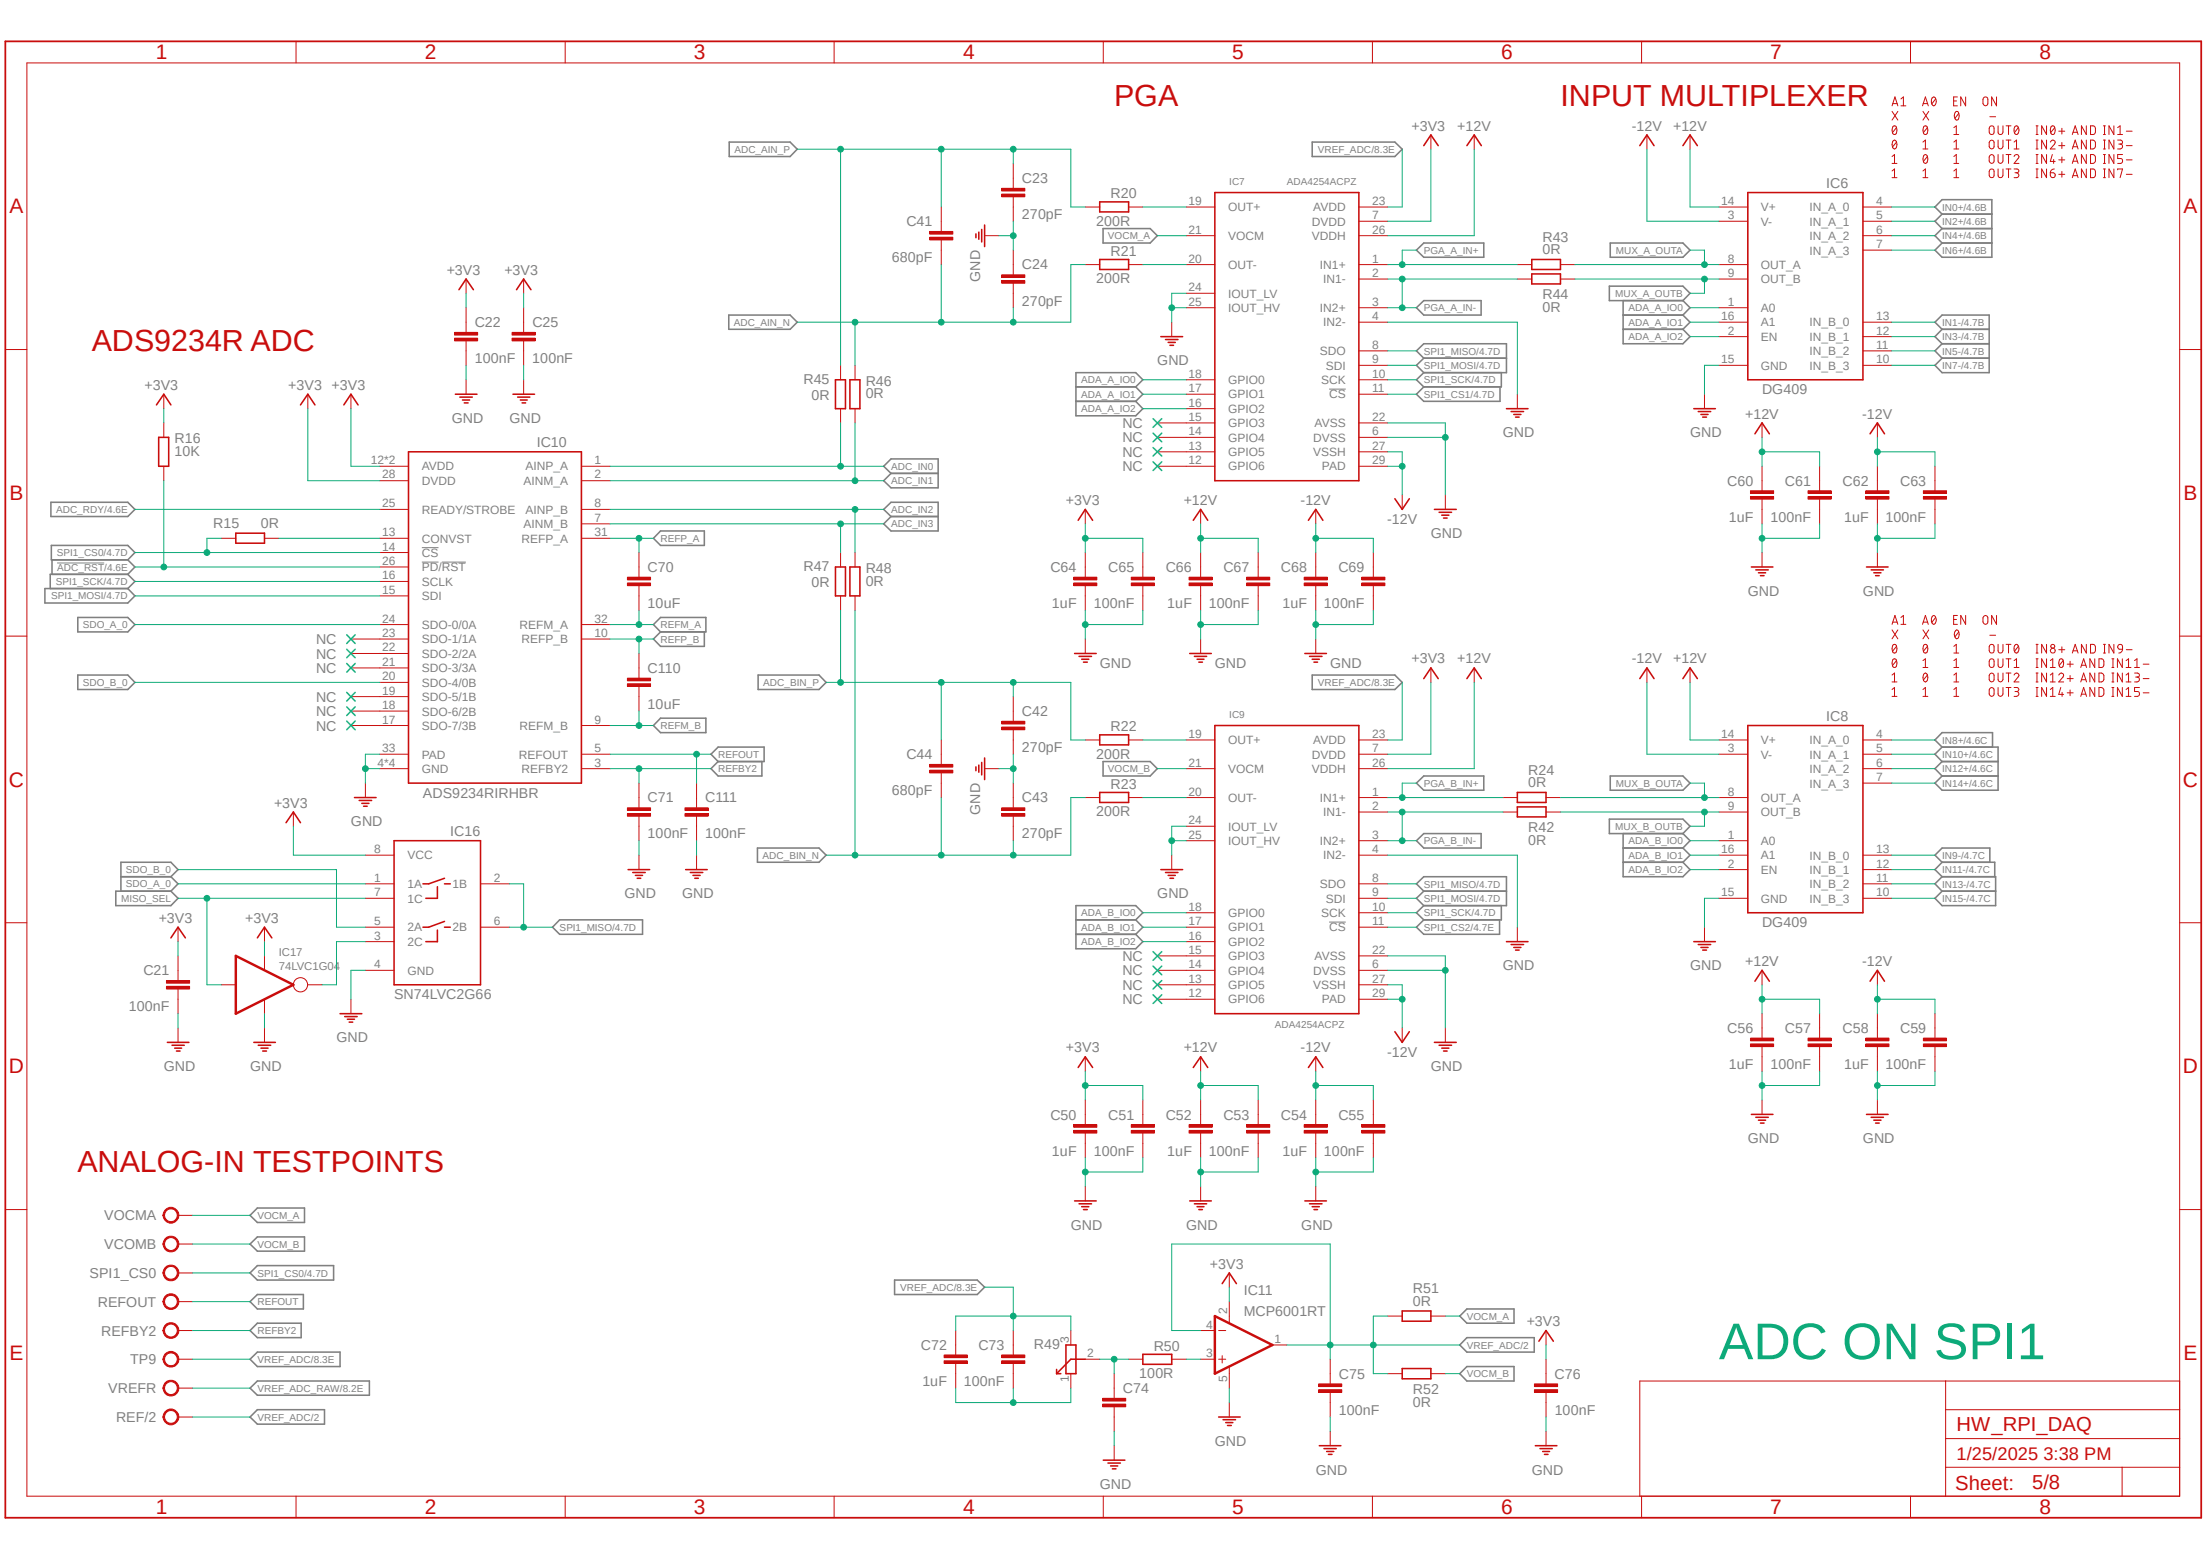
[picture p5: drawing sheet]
<svg xmlns="http://www.w3.org/2000/svg" width="420mm" height="297mm" viewBox="0 0 420 297" stroke-linecap="round" stroke-linejoin="round" font-family="sans-serif">
<defs><g id="words">
<text font-size="9.8" fill="#0dab76" x="327.4" y="258.8">ADC ON SPI1</text>
<g font-size="5.8" fill="#c90d0c">
<text x="212.2" y="20.2">PGA</text>
<text x="297.2" y="20.2">INPUT MULTIPLEXER</text>
<text x="17.5" y="66.8">ADS9234R ADC</text>
<text x="14.7" y="223.1">ANALOG-IN TESTPOINTS</text>
</g>
<g font-size="4" fill="#c90d0c">
<text x="29.7" y="11.3">1</text>
<text x="80.9" y="11.3">2</text>
<text x="132.2" y="11.3">3</text>
<text x="183.4" y="11.3">4</text>
<text x="234.7" y="11.3">5</text>
<text x="285.9" y="11.3">6</text>
<text x="337.2" y="11.3">7</text>
<text x="388.4" y="11.3">8</text>
<text x="1.8" y="40.6">A</text>
<text x="415.9" y="40.6">A</text>
<text x="1.8" y="95.2">B</text>
<text x="415.9" y="95.2">B</text>
<text x="1.7" y="149.8">C</text>
<text x="415.8" y="149.8">C</text>
<text x="1.7" y="204.4">D</text>
<text x="415.8" y="204.4">D</text>
<text x="1.8" y="259">E</text>
<text x="415.9" y="259">E</text>
<text x="29.7" y="288.3">1</text>
<text x="80.9" y="288.3">2</text>
<text x="132.2" y="288.3">3</text>
<text x="183.4" y="288.3">4</text>
<text x="234.7" y="288.3">5</text>
<text x="285.9" y="288.3">6</text>
<text x="337.2" y="288.3">7</text>
<text x="388.4" y="288.3">8</text>
</g>
<g font-size="3.9" fill="#c90d0c">
<text x="372.7" y="272.5">HW_RPI_DAQ</text>
<text x="372.4" y="283.6">Sheet:</text>
<text x="387.1" y="283.5">5/8</text>
</g>
<text font-size="3.5" fill="#c90d0c" x="372.7" y="278">1/25/2025 3:38 PM</text>
<g font-size="2.7" fill="#808080">
<text x="268.9" y="24.8">+3V3</text>
<text x="277.6" y="24.8">+12V</text>
<text x="310.8" y="24.8">-12V</text>
<text x="318.7" y="24.8">+12V</text>
<text x="194.6" y="34.9">C23</text>
<text x="347.9" y="35.8">IC6</text>
<text x="194.6" y="41.7">270pF</text>
<text x="211.5" y="37.8">R20</text>
<text x="172.6" y="43.1">C41</text>
<text x="208.8" y="43">200R</text>
<text x="293.8" y="46">R43</text>
<text x="85.1" y="52.3">+3V3</text>
<text x="96.1" y="52.3">+3V3</text>
<text x="169.9" y="50">680pF</text>
<text x="186.7" y="53.6" transform="rotate(-90 186.7 53.6)">GND</text>
<text x="194.6" y="51.3">C24</text>
<text x="208.8" y="53.9">200R</text>
<text x="211.5" y="48.8">R21</text>
<text x="293.8" y="48.4">0R</text>
<text x="194.6" y="58.2">270pF</text>
<text x="293.8" y="59.4">0R</text>
<text x="293.8" y="57">R44</text>
<text x="90.4" y="62.3">C22</text>
<text x="101.4" y="62.3">C25</text>
<text x="90.4" y="69.2">100nF</text>
<text x="101.4" y="69.2">100nF</text>
<text x="220.4" y="69.6">GND</text>
<text x="27.5" y="74.2">+3V3</text>
<text x="54.9" y="74.2">+3V3 +3V3</text>
<text x="153" y="73.1">R45</text>
<text x="154.6" y="76.1">0R</text>
<text x="164.9" y="75.9">0R</text>
<text x="164.9" y="73.4">R46</text>
<text x="335.6" y="75.1">DG409</text>
<text x="86.1" y="80.5">GND</text>
<text x="97" y="80.5">GND</text>
<text x="213.8" y="81.5">NC</text>
<text x="286.3" y="83.3">GND</text>
<text x="321.9" y="83.3">GND</text>
<text x="332.4" y="79.7">+12V</text>
<text x="354.7" y="79.7">-12V</text>
<text x="33.2" y="86.8">10K</text>
<text x="33.2" y="84.4">R16</text>
<text x="102.2" y="85.2">IC10</text>
<text x="213.8" y="84.2">NC</text>
<text x="213.8" y="87">NC</text>
<text x="213.8" y="89.7">NC</text>
<text x="329" y="92.5">C60</text>
<text x="340" y="92.5">C61</text>
<text x="350.9" y="92.5">C62</text>
<text x="361.9" y="92.5">C63</text>
<text x="40.6" y="100.5">R15</text>
<text x="49.7" y="100.5">0R</text>
<text x="203" y="96.1">+3V3</text>
<text x="225.5" y="96.1">+12V</text>
<text x="247.7" y="96.1">-12V</text>
<text x="264.2" y="99.7">-12V</text>
<text x="329.3" y="99.3">1uF</text>
<text x="337.2" y="99.3">100nF</text>
<text x="351.2" y="99.3">1uF</text>
<text x="359.2" y="99.3">100nF</text>
<text x="272.5" y="102.5">GND</text>
<text x="123.4" y="108.9">C70</text>
<text x="153" y="108.8">R47</text>
<text x="154.6" y="111.8">0R</text>
<text x="164.9" y="111.5">0R</text>
<text x="164.9" y="109.1">R48</text>
<text x="200.1" y="108.9">C64</text>
<text x="211.1" y="108.9">C65</text>
<text x="222" y="108.9">C66</text>
<text x="233" y="108.9">C67</text>
<text x="244" y="108.9">C68</text>
<text x="254.9" y="108.9">C69</text>
<text x="332.9" y="113.5">GND</text>
<text x="354.8" y="113.5">GND</text>
<text x="123.4" y="115.8">10uF</text>
<text x="200.4" y="115.8">1uF</text>
<text x="208.3" y="115.8">100nF</text>
<text x="222.3" y="115.8">1uF</text>
<text x="230.2" y="115.8">100nF</text>
<text x="244.3" y="115.8">1uF</text>
<text x="252.2" y="115.8">100nF</text>
<text x="60.2" y="122.6">NC</text>
<text x="60.2" y="125.4">NC</text>
<text x="60.2" y="128.1">NC</text>
<text x="123.4" y="128.1">C110</text>
<text x="209.5" y="127.2">GND</text>
<text x="231.4" y="127.2">GND</text>
<text x="253.4" y="127.2">GND</text>
<text x="268.9" y="126.3">+3V3</text>
<text x="277.6" y="126.3">+12V</text>
<text x="310.8" y="126.3">-12V</text>
<text x="318.7" y="126.3">+12V</text>
<text x="60.2" y="133.6">NC</text>
<text x="60.2" y="136.4">NC</text>
<text x="123.4" y="135">10uF</text>
<text x="194.6" y="136.4">C42</text>
<text x="347.9" y="137.3">IC8</text>
<text x="60.2" y="139.1">NC</text>
<text x="194.6" y="143.2">270pF</text>
<text x="211.5" y="139.2">R22</text>
<text x="172.6" y="144.6">C44</text>
<text x="208.8" y="144.4">200R</text>
<text x="291.1" y="149.9">0R</text>
<text x="291.1" y="147.5">R24</text>
<text x="52.2" y="153.8">+3V3</text>
<text x="80.6" y="151.8">ADS9234RIRHBR</text>
<text x="123.4" y="152.8">C71</text>
<text x="134.3" y="152.8">C111</text>
<text x="169.9" y="151.4">680pF</text>
<text x="186.7" y="155.1" transform="rotate(-90 186.7 155.1)">GND</text>
<text x="194.6" y="152.8">C43</text>
<text x="208.8" y="155.4">200R</text>
<text x="211.5" y="150.2">R23</text>
<text x="66.8" y="157.3">GND</text>
<text x="85.8" y="159.2">IC16</text>
<text x="123.4" y="159.6">100nF</text>
<text x="134.3" y="159.6">100nF</text>
<text x="194.6" y="159.6">270pF</text>
<text x="291.1" y="160.9">0R</text>
<text x="291.1" y="158.5">R42</text>
<text x="119" y="171">GND</text>
<text x="129.9" y="171">GND</text>
<text x="220.4" y="171">GND</text>
<text x="30.2" y="175.7">+3V3</text>
<text x="46.7" y="175.7">+3V3</text>
<text x="335.6" y="176.5">DG409</text>
<text x="27.3" y="185.7">C21</text>
<text x="213.8" y="183">NC</text>
<text x="213.8" y="185.7">NC</text>
<text x="286.3" y="184.7">GND</text>
<text x="321.9" y="184.7">GND</text>
<text x="332.4" y="183.9">+12V</text>
<text x="354.7" y="183.9">-12V</text>
<text x="75.1" y="190.2">SN74LVC2G66</text>
<text x="213.8" y="188.5">NC</text>
<text x="213.8" y="191.2">NC</text>
<text x="24.6" y="192.6">100nF</text>
<text x="329" y="196.7">C56</text>
<text x="340" y="196.7">C57</text>
<text x="350.9" y="196.7">C58</text>
<text x="361.9" y="196.7">C59</text>
<text x="31.2" y="204">GND</text>
<text x="47.6" y="204">GND</text>
<text x="64.1" y="198.5">GND</text>
<text x="203" y="200.4">+3V3</text>
<text x="225.5" y="200.4">+12V</text>
<text x="247.7" y="200.4">-12V</text>
<text x="264.2" y="201.2">-12V</text>
<text x="272.5" y="204">GND</text>
<text x="329.3" y="203.5">1uF</text>
<text x="337.2" y="203.5">100nF</text>
<text x="351.2" y="203.5">1uF</text>
<text x="359.2" y="203.5">100nF</text>
<text x="200.1" y="213.1">C50</text>
<text x="211.1" y="213.1">C51</text>
<text x="222" y="213.1">C52</text>
<text x="233" y="213.1">C53</text>
<text x="244" y="213.1">C54</text>
<text x="254.9" y="213.1">C55</text>
<text x="200.4" y="220">1uF</text>
<text x="208.3" y="220">100nF</text>
<text x="222.3" y="220">1uF</text>
<text x="230.2" y="220">100nF</text>
<text x="244.3" y="220">1uF</text>
<text x="252.2" y="220">100nF</text>
<text x="332.9" y="217.7">GND</text>
<text x="354.8" y="217.7">GND</text>
<text x="19.9" y="232.4">VOCMA</text>
<text x="19.9" y="237.8">VCOMB</text>
<text x="204" y="234.1">GND</text>
<text x="225.9" y="234.1">GND</text>
<text x="247.9" y="234.1">GND</text>
<text x="17.1" y="243.3">SPI1_CS0</text>
<text x="230.5" y="241.5">+3V3</text>
<text x="18.6" y="248.8">REFOUT</text>
<text x="236.9" y="250.6">MCP6001RT</text>
<text x="236.9" y="246.5">IC11</text>
<text x="269.1" y="248.7">0R</text>
<text x="269.1" y="246.2">R51</text>
<text x="19.3" y="254.3">REFBY2</text>
<text x="175.4" y="257">C72</text>
<text x="186.4" y="257">C73</text>
<text x="196.9" y="256.8">R49</text>
<text x="219.8" y="257.2">R50</text>
<text x="290.8" y="252.5">+3V3</text>
<text x="24.8" y="259.8">TP9</text>
<text x="175.7" y="263.9">1uF</text>
<text x="183.6" y="263.9">100nF</text>
<text x="217" y="262.4">100R</text>
<text x="255" y="262.5">C75</text>
<text x="296.1" y="262.5">C76</text>
<text x="20.6" y="265.3">VREFR</text>
<text x="213.9" y="265.3">C74</text>
<text x="255" y="269.4">100nF</text>
<text x="269.1" y="267.8">0R</text>
<text x="269.1" y="265.4">R52</text>
<text x="296.1" y="269.4">100nF</text>
<text x="22.1" y="270.8">REF/2</text>
<text x="231.4" y="275.3">GND</text>
<text x="250.6" y="280.8">GND</text>
<text x="291.8" y="280.8">GND</text>
<text x="209.5" y="283.5">GND</text>
</g>
<g font-size="2.3" fill="#808080">
<text x="226.4" y="39">19</text>
<text x="233.9" y="40.2">OUT+</text>
<text x="250.1" y="40.2">AVDD</text>
<text x="261.4" y="39">23</text>
<text x="261.4" y="41.7">7</text>
<text x="327.8" y="39">14</text>
<text x="329.1" y="41.7">3</text>
<text x="335.4" y="40.2">V+</text>
<text x="344.7" y="40.2">IN_A_0</text>
<text x="357.3" y="39">4</text>
<text x="357.3" y="41.7">5</text>
<text x="226.4" y="44.5">21</text>
<text x="233.9" y="45.7">VOCM</text>
<text x="249.8" y="43">DVDD</text>
<text x="249.8" y="45.7">VDDH</text>
<text x="261.4" y="44.5">26</text>
<text x="335.4" y="43">V-</text>
<text x="344.7" y="43">IN_A_1</text>
<text x="344.7" y="45.7">IN_A_2</text>
<text x="357.3" y="44.5">6</text>
<text x="357.3" y="47.2">7</text>
<text x="226.4" y="50">20</text>
<text x="233.9" y="51.2">OUT-</text>
<text x="251.4" y="51.2">IN1+</text>
<text x="252" y="53.9">IN1-</text>
<text x="261.4" y="50">1</text>
<text x="261.4" y="52.7">2</text>
<text x="329.1" y="50">8</text>
<text x="329.1" y="52.7">9</text>
<text x="335.4" y="51.2">OUT_A</text>
<text x="335.4" y="53.9">OUT_B</text>
<text x="344.7" y="48.5">IN_A_3</text>
<text x="226.4" y="55.5">24</text>
<text x="226.4" y="58.2">25</text>
<text x="233.9" y="56.7">IOUT_LV</text>
<text x="233.9" y="59.4">IOUT_HV</text>
<text x="251.4" y="59.4">IN2+</text>
<text x="261.4" y="58.2">3</text>
<text x="329.1" y="58.2">1</text>
<text x="335.4" y="59.4">A0</text>
<text x="252" y="62.1">IN2-</text>
<text x="261.4" y="61">4</text>
<text x="327.8" y="61">16</text>
<text x="329.1" y="63.7">2</text>
<text x="335.4" y="64.9">EN</text>
<text x="335.4" y="62.1">A1</text>
<text x="344.7" y="62.1">IN_B_0</text>
<text x="344.7" y="64.9">IN_B_1</text>
<text x="357.3" y="61">13</text>
<text x="357.3" y="63.7">12</text>
<text x="226.4" y="71.9">18</text>
<text x="251.4" y="67.6">SDO</text>
<text x="252.5" y="70.4">SDI</text>
<text x="261.4" y="66.4">8</text>
<text x="261.4" y="69.2">9</text>
<text x="261.4" y="71.9">10</text>
<text x="327.8" y="69.2">15</text>
<text x="335.4" y="70.4">GND</text>
<text x="344.7" y="67.6">IN_B_2</text>
<text x="344.7" y="70.4">IN_B_3</text>
<text x="357.3" y="66.4">11</text>
<text x="357.3" y="69.2">10</text>
<text x="226.4" y="74.7">17</text>
<text x="226.4" y="77.4">16</text>
<text x="233.9" y="73.2">GPIO0</text>
<text x="233.9" y="75.9">GPIO1</text>
<text x="251.6" y="73.2">SCK</text>
<text x="253.2" y="75.9">CS</text>
<text x="261.4" y="74.7">11</text>
<text x="226.4" y="80.1">15</text>
<text x="226.4" y="82.9">14</text>
<text x="233.9" y="78.6">GPIO2</text>
<text x="233.9" y="81.4">GPIO3</text>
<text x="250.4" y="81.4">AVSS</text>
<text x="261.4" y="80.1">22</text>
<text x="261.4" y="82.9">6</text>
<text x="70.6" y="88.4">12*2</text>
<text x="80.3" y="89.6">AVDD</text>
<text x="100.1" y="89.6">AINP_A</text>
<text x="113.2" y="88.4">1</text>
<text x="226.4" y="85.6">13</text>
<text x="226.4" y="88.4">12</text>
<text x="233.9" y="84.1">GPIO4</text>
<text x="233.9" y="86.9">GPIO5</text>
<text x="233.9" y="89.6">GPIO6</text>
<text x="250.1" y="84.1">DVSS</text>
<text x="250.1" y="86.8">VSSH</text>
<text x="251.8" y="89.6">PAD</text>
<text x="261.4" y="85.6">27</text>
<text x="261.4" y="88.4">29</text>
<text x="72.8" y="91.1">28</text>
<text x="80.3" y="92.3">DVDD</text>
<text x="99.7" y="92.3">AINM_A</text>
<text x="113.2" y="91.1">2</text>
<text x="72.8" y="96.6">25</text>
<text x="80.3" y="97.8">READY/STROBE</text>
<text x="99.7" y="100.5">AINM_B</text>
<text x="100.1" y="97.8">AINP_B</text>
<text x="113.2" y="99.4">7</text>
<text x="113.2" y="96.6">8</text>
<text x="72.8" y="102.1">13</text>
<text x="72.8" y="104.8">14</text>
<text x="72.8" y="107.6">26</text>
<text x="80.3" y="103.3">CONVST</text>
<text x="80.3" y="106">CS</text>
<text x="99.3" y="103.3">REFP_A</text>
<text x="113.2" y="102.1">31</text>
<text x="72.8" y="110.3">16</text>
<text x="72.8" y="113.1">15</text>
<text x="80.3" y="108.8">PD/RST</text>
<text x="80.3" y="111.5">SCLK</text>
<text x="72.8" y="118.5">24</text>
<text x="80.3" y="119.8">SDO-0/0A</text>
<text x="80.3" y="114.3">SDI</text>
<text x="98.9" y="119.8">REFM_A</text>
<text x="113.2" y="118.5">32</text>
<text x="72.8" y="121.3">23</text>
<text x="72.8" y="124">22</text>
<text x="80.3" y="122.5">SDO-1/1A</text>
<text x="80.3" y="125.2">SDO-2/2A</text>
<text x="99.3" y="122.5">REFP_B</text>
<text x="113.2" y="121.3">10</text>
<text x="72.8" y="126.8">21</text>
<text x="72.8" y="129.5">20</text>
<text x="80.3" y="128">SDO-3/3A</text>
<text x="80.3" y="130.7">SDO-4/0B</text>
<text x="72.8" y="132.2">19</text>
<text x="72.8" y="135">18</text>
<text x="72.8" y="137.8">17</text>
<text x="80.3" y="133.5">SDO-5/1B</text>
<text x="80.3" y="136.2">SDO-6/2B</text>
<text x="113.2" y="137.8">9</text>
<text x="72.8" y="143.2">33</text>
<text x="80.3" y="138.9">SDO-7/3B</text>
<text x="98.9" y="138.9">REFM_B</text>
<text x="113.2" y="143.2">5</text>
<text x="226.4" y="140.5">19</text>
<text x="233.9" y="141.7">OUT+</text>
<text x="250.1" y="141.7">AVDD</text>
<text x="261.4" y="140.5">23</text>
<text x="261.4" y="143.2">7</text>
<text x="327.8" y="140.5">14</text>
<text x="329.1" y="143.2">3</text>
<text x="335.4" y="141.7">V+</text>
<text x="344.7" y="141.7">IN_A_0</text>
<text x="357.3" y="140.5">4</text>
<text x="357.3" y="143.2">5</text>
<text x="71.9" y="146">4*4</text>
<text x="80.3" y="147.2">GND</text>
<text x="80.3" y="144.4">PAD</text>
<text x="98.8" y="144.4">REFOUT</text>
<text x="99.4" y="147.2">REFBY2</text>
<text x="113.2" y="146">3</text>
<text x="226.4" y="146">21</text>
<text x="233.9" y="147.2">VOCM</text>
<text x="249.8" y="144.4">DVDD</text>
<text x="249.8" y="147.2">VDDH</text>
<text x="261.4" y="146">26</text>
<text x="335.4" y="144.4">V-</text>
<text x="344.7" y="144.4">IN_A_1</text>
<text x="344.7" y="147.2">IN_A_2</text>
<text x="344.7" y="149.9">IN_A_3</text>
<text x="357.3" y="146">6</text>
<text x="357.3" y="148.7">7</text>
<text x="226.4" y="151.5">20</text>
<text x="233.9" y="152.7">OUT-</text>
<text x="251.4" y="152.7">IN1+</text>
<text x="252" y="155.4">IN1-</text>
<text x="261.4" y="151.5">1</text>
<text x="261.4" y="154.2">2</text>
<text x="329.1" y="151.5">8</text>
<text x="329.1" y="154.2">9</text>
<text x="335.4" y="152.7">OUT_A</text>
<text x="335.4" y="155.4">OUT_B</text>
<text x="226.4" y="156.9">24</text>
<text x="226.4" y="159.7">25</text>
<text x="233.9" y="158.2">IOUT_LV</text>
<text x="233.9" y="160.9">IOUT_HV</text>
<text x="251.4" y="160.9">IN2+</text>
<text x="261.4" y="159.7">3</text>
<text x="329.1" y="159.7">1</text>
<text x="335.4" y="160.9">A0</text>
<text x="71.3" y="167.9">1</text>
<text x="71.3" y="162.4">8</text>
<text x="77.6" y="163.6">VCC</text>
<text x="94.1" y="167.9">2</text>
<text x="252" y="163.6">IN2-</text>
<text x="261.4" y="162.4">4</text>
<text x="261.4" y="167.9">8</text>
<text x="327.8" y="162.4">16</text>
<text x="329.1" y="165.2">2</text>
<text x="335.4" y="166.4">EN</text>
<text x="335.4" y="163.6">A1</text>
<text x="344.7" y="163.7">IN_B_0</text>
<text x="344.7" y="166.4">IN_B_1</text>
<text x="357.3" y="162.4">13</text>
<text x="357.3" y="165.2">12</text>
<text x="357.3" y="167.9">11</text>
<text x="71.3" y="170.6">7</text>
<text x="77.6" y="169.1">1A</text>
<text x="77.6" y="171.9">1C</text>
<text x="86.2" y="169.1">1B</text>
<text x="226.4" y="173.4">18</text>
<text x="251.4" y="169.1">SDO</text>
<text x="252.5" y="171.9">SDI</text>
<text x="261.4" y="170.6">9</text>
<text x="261.4" y="173.4">10</text>
<text x="327.8" y="170.6">15</text>
<text x="335.4" y="171.9">GND</text>
<text x="344.7" y="169.1">IN_B_2</text>
<text x="344.7" y="171.9">IN_B_3</text>
<text x="357.3" y="170.6">10</text>
<text x="71.3" y="176.1">5</text>
<text x="71.3" y="178.9">3</text>
<text x="77.6" y="177.3">2A</text>
<text x="86.2" y="177.3">2B</text>
<text x="94.1" y="176.1">6</text>
<text x="226.4" y="176.1">17</text>
<text x="226.4" y="178.9">16</text>
<text x="233.9" y="174.6">GPIO0</text>
<text x="233.9" y="177.3">GPIO1</text>
<text x="251.6" y="174.6">SCK</text>
<text x="253.2" y="177.3">CS</text>
<text x="261.4" y="176.1">11</text>
<text x="71.3" y="184.4">4</text>
<text x="77.6" y="180.1">2C</text>
<text x="77.6" y="185.6">GND</text>
<text x="226.4" y="181.6">15</text>
<text x="226.4" y="184.4">14</text>
<text x="233.9" y="180.1">GPIO2</text>
<text x="233.9" y="182.8">GPIO3</text>
<text x="233.9" y="185.6">GPIO4</text>
<text x="250.1" y="185.6">DVSS</text>
<text x="250.4" y="182.8">AVSS</text>
<text x="261.4" y="181.6">22</text>
<text x="261.4" y="184.4">6</text>
<text x="226.4" y="187.1">13</text>
<text x="226.4" y="189.9">12</text>
<text x="233.9" y="188.3">GPIO5</text>
<text x="233.9" y="191">GPIO6</text>
<text x="250.1" y="188.3">VSSH</text>
<text x="251.8" y="191">PAD</text>
<text x="261.4" y="187.1">27</text>
<text x="261.4" y="189.9">29</text>
<text x="233.8" y="250.2" transform="rotate(-90 233.8 250.2)">2</text>
<text x="203.6" y="255.7" transform="rotate(-90 203.6 255.7)">3</text>
<text x="229.7" y="252.9">4</text>
<text x="242.8" y="255.7">1</text>
<text x="203.6" y="263.2" transform="rotate(-90 203.6 263.2)">1</text>
<text x="207.1" y="258.4">2</text>
<text x="229.7" y="258.4">3</text>
<text x="233.8" y="263.2" transform="rotate(-90 233.8 263.2)">5</text>
</g>
<g font-size="2.2" fill="#808080">
<text x="53.1" y="184.7">74LVC1G04</text>
<text x="53.1" y="182">IC17</text>
</g>
<g font-size="1.9" fill="#808080">
<text x="139.9" y="29.1">ADC_AIN_P</text>
<text x="251" y="29.1">VREF_ADC/8.3E</text>
<text x="234.1" y="35.3">IC7</text>
<text x="245.1" y="35.3">ADA4254ACPZ</text>
<text x="369.9" y="40.1">IN0+/4.6B</text>
<text x="211" y="45.6">VOCM_A</text>
<text x="369.9" y="42.8">IN2+/4.6B</text>
<text x="369.9" y="45.6">IN4+/4.6B</text>
<text x="271.2" y="48.3">PGA_A_IN+</text>
<text x="307.8" y="48.3">MUX_A_OUTA</text>
<text x="369.9" y="48.3">IN6+/4.6B</text>
<text x="271.2" y="59.3">PGA_A_IN-</text>
<text x="307.6" y="56.5">MUX_A_OUTB</text>
<text x="310.2" y="59.3">ADA_A_IO0</text>
<text x="139.7" y="62">ADC_AIN_N</text>
<text x="310.2" y="62">ADA_A_IO1</text>
<text x="310.2" y="64.8">ADA_A_IO2</text>
<text x="369.9" y="62">IN1-/4.7B</text>
<text x="369.9" y="64.8">IN3-/4.7B</text>
<text x="271.2" y="70.2">SPI1_MOSI/4.7D</text>
<text x="271.2" y="67.5">SPI1_MISO/4.7D</text>
<text x="369.9" y="67.5">IN5-/4.7B</text>
<text x="369.9" y="70.2">IN7-/4.7B</text>
<text x="206" y="73">ADA_A_IO0</text>
<text x="206" y="75.7">ADA_A_IO1</text>
<text x="271.2" y="73">SPI1_SCK/4.7D</text>
<text x="271.2" y="75.7">SPI1_CS1/4.7D</text>
<text x="206" y="78.4">ADA_A_IO2</text>
<text x="169.7" y="89.5">ADC_IN0</text>
<text x="169.7" y="92.2">ADC_IN1</text>
<text x="10.7" y="97.7">ADC_RDY/4.6E</text>
<text x="169.7" y="100.4">ADC_IN3</text>
<text x="169.7" y="97.7">ADC_IN2</text>
<text x="10.8" y="105.9">SPI1_CS0/4.7D</text>
<text x="125.8" y="103.2">REFP_A</text>
<text x="10.6" y="111.4">SPI1_SCK/4.7D</text>
<text x="10.9" y="108.6">ADC_RST/4.6E</text>
<text x="9.7" y="114.1">SPI1_MOSI/4.7D</text>
<text x="15.7" y="119.6">SDO_A_0</text>
<text x="125.8" y="119.6">REFM_A</text>
<text x="125.8" y="122.3">REFP_B</text>
<text x="15.7" y="130.6">SDO_B_0</text>
<text x="145.4" y="130.6">ADC_BIN_P</text>
<text x="251" y="130.6">VREF_ADC/8.3E</text>
<text x="234.1" y="136.7">IC9</text>
<text x="125.8" y="138.8">REFM_B</text>
<text x="369.9" y="141.6">IN8+/4.6C</text>
<text x="136.8" y="144.3">REFOUT</text>
<text x="136.8" y="147">REFBY2</text>
<text x="211" y="147">VOCM_B</text>
<text x="271.2" y="149.8">PGA_B_IN+</text>
<text x="307.8" y="149.8">MUX_B_OUTA</text>
<text x="369.9" y="144.3">IN10+/4.6C</text>
<text x="369.9" y="147">IN12+/4.6C</text>
<text x="369.9" y="149.8">IN14+/4.6C</text>
<text x="271.2" y="160.7">PGA_B_IN-</text>
<text x="307.6" y="158">MUX_B_OUTB</text>
<text x="310.2" y="160.7">ADA_B_IO0</text>
<text x="24" y="166.2">SDO_B_0</text>
<text x="145.2" y="163.5">ADC_BIN_N</text>
<text x="310.2" y="163.5">ADA_B_IO1</text>
<text x="310.2" y="166.2">ADA_B_IO2</text>
<text x="369.9" y="163.5">IN9-/4.7C</text>
<text x="369.9" y="166.2">IN11-/4.7C</text>
<text x="23.1" y="171.7">MISO_SEL</text>
<text x="24" y="169">SDO_A_0</text>
<text x="271.2" y="171.7">SPI1_MOSI/4.7D</text>
<text x="271.2" y="169">SPI1_MISO/4.7D</text>
<text x="369.9" y="169">IN13-/4.7C</text>
<text x="369.9" y="171.7">IN15-/4.7C</text>
<text x="106.6" y="177.2">SPI1_MISO/4.7D</text>
<text x="206" y="174.5">ADA_B_IO0</text>
<text x="206" y="177.2">ADA_B_IO1</text>
<text x="206" y="179.9">ADA_B_IO2</text>
<text x="271.2" y="174.5">SPI1_SCK/4.7D</text>
<text x="271.2" y="177.2">SPI1_CS2/4.7E</text>
<text x="242.8" y="195.7">ADA4254ACPZ</text>
<text x="49" y="232.1">VOCM_A</text>
<text x="49" y="237.5">VOCM_B</text>
<text x="49" y="243">SPI1_CS0/4.7D</text>
<text x="171.5" y="245.7">VREF_ADC/8.3E</text>
<text x="49" y="248.5">REFOUT</text>
<text x="279.4" y="251.3">VOCM_A</text>
<text x="49" y="254">REFBY2</text>
<text x="279.4" y="256.8">VREF_ADC/2</text>
<text x="49" y="259.5">VREF_ADC/8.3E</text>
<text x="279.4" y="262.2">VOCM_B</text>
<text x="49" y="265">VREF_ADC_RAW/8.2E</text>
<text x="49" y="270.5">VREF_ADC/2</text>
</g>
</g></defs>
<path d="M.5 7.5l419.2 282.1M419.7 7.5l-419.2 282.1" fill="none" stroke="#fff" stroke-width=".19"/>
<path d="M253.2 74.1h3.1M10.9 107.2h9M80.3 104.3h3.2M80.3 107h3.2M84.2 107h4.5M253.2 175.6h3.1" fill="none" stroke="#808080" stroke-width=".19"/>
<g fill="none" stroke="#808080" stroke-width=".3">
<path d="M138.9 27.1h11.6l1.3 1.3-1.3 1.4h-11.6zM249.9 27.1h15.8l1.4 1.3-1.4 1.4h-15.8zM138.8 60h11.7l1.3 1.3-1.3 1.4h-11.7zM210.1 43.5h9l1.3 1.4-1.3 1.4h-9zM269.8 47.6l1.4-1.3h11.4v2.7h-11.4zM269.8 58.6l1.4-1.4h10.9v2.8h-10.9zM306.5 54.5h14l1.4 1.3-1.4 1.4h-14zM306.7 46.3h13.8l1.4 1.3-1.4 1.4h-13.8zM309.2 57.2v8.2h11.3l1.4-1.3-1.4-1.4M309.2 60h11.3M320.5 57.2l1.4 1.4-1.4 1.4M320.5 60l1.4 1.3-1.4 1.4"/>
<path d="M369.9 40.8l-1.3-1.4 1.3-1.4h9.5v11h-9.5l-1.3-1.4 1.3-1.3M369.9 40.8h9.5M369.9 40.8l-1.3 1.3 1.3 1.4M369.9 43.5h9.5M369.9 43.5l-1.3 1.4 1.3 1.4M369.9 46.3h9.5M204.9 73.7h11.4M204.9 76.4h11.4M216.3 73.7l1.4-1.4-1.4-1.3h-11.4v8.2h11.4l1.4-1.4-1.4-1.4M216.3 73.7l1.4 1.4-1.4 1.3M271.2 71l-1.4 1.3 1.4 1.4M271.2 68.2l-1.4-1.4 1.4-1.4h15.7v5.6h-15.7"/>
<path d="M271.2 68.2l-1.4 1.4 1.4 1.4M271.2 68.2h15.7M271.2 73.7l-1.4 1.4 1.4 1.3h14.5v-2.7M286 71v2.7h-14.8M309.2 62.7h11.3M369.9 62.7l-1.3-1.4 1.3-1.3h9v11h-9l-1.3-1.4 1.3-1.4M369.9 68.2h9M369.9 65.4h9M369.9 62.7h9M369.9 62.7l-1.3 1.4 1.3 1.3M369.9 65.4l-1.3 1.4 1.3 1.4M9.7 95.6h14.6l1.4 1.4-1.4 1.3h-14.6z"/>
<path d="M168.3 88.8l1.4-1.4h9v5.5h-9l-1.4-1.4 1.4-1.4zM168.3 97l1.4-1.4h9v5.5h-9l-1.4-1.4 1.4-1.4zM169.7 90.1h9M169.7 98.3h9M8.6 112.1h15.7l1.4 1.4-1.4 1.3h-15.7zM9.8 103.8h14.5l1.4 1.4-1.4 1.4h-14.5zM9.9 106.6v2.7M14.8 117.6h9.5l1.4 1.3-1.4 1.4h-9.5zM24.3 109.3l1.4 1.4-1.4 1.4M24.3 109.3h-14.7v2.8M24.3 106.6l1.4 1.3-1.4 1.4M124.5 118.9l1.3-1.3h8.7v2.7h-8.7z"/>
<path d="M125.8 101.1h8.4v2.7h-8.4l-1.3-1.3zM14.8 128.5h9.5l1.4 1.4-1.4 1.4h-9.5zM125.8 136.7h8.7v2.8h-8.7l-1.3-1.4zM125.8 120.3l-1.3 1.4 1.3 1.4h8.4v-2.8M144.4 128.5h11.6l1.4 1.4-1.4 1.4h-11.6zM249.9 128.5h15.8l1.4 1.4-1.4 1.4h-15.8zM135.4 143.6l1.4-1.4h8.7v2.8h-8.7zM136.8 145l-1.4 1.3 1.4 1.4h8.3v-2.7M210.1 145h9l1.3 1.3-1.3 1.4h-9zM269.8 149.1l1.4-1.4h11.4v2.8h-11.4zM306.5 156h14l1.4 1.3-1.4 1.4h-14zM306.7 147.7h13.8l1.4 1.4-1.4 1.4h-13.8z"/>
<path d="M309.2 158.7v8.2h11.3l1.4-1.3-1.4-1.4M320.5 158.7l1.4 1.4-1.4 1.4M369.9 147.7h10.7M369.9 145h10.7M369.9 142.2l-1.3-1.3 1.3-1.4h9.6v2.7M369.9 142.2h10.7v8.3h-10.7l-1.3-1.4 1.3-1.4M369.9 142.2l-1.3 1.4 1.3 1.4M369.9 145l-1.3 1.3 1.3 1.4M22.1 169.7h10.5l1.3 1.3-1.3 1.4h-10.5zM23 166.9h9.6M32.6 166.9l1.3-1.3-1.3-1.4h-9.6v5.5M32.6 166.9l1.3 1.4-1.3 1.4"/>
<path d="M106.6 175.1h15.8v2.8h-15.8l-1.4-1.4zM144.3 161.5h11.7l1.4 1.3-1.4 1.4h-11.7zM204.9 175.1h11.4M204.9 177.9h11.4M216.3 175.1l1.4-1.3-1.4-1.4h-11.4v8.2h11.4l1.4-1.3-1.4-1.4M216.3 175.1l1.4 1.4-1.4 1.4M269.8 160.1l1.4-1.4h10.9v2.8h-10.9zM271.2 172.4l-1.4 1.4 1.4 1.3M271.2 169.7l-1.4-1.4 1.4-1.4h15.7v5.5h-15.7M271.2 169.7l-1.4 1.3 1.4 1.4M271.2 169.7h15.7M271.2 175.1l-1.4 1.4 1.4 1.4h14.4v-2.8"/>
<path d="M286 172.4v2.7h-14.8M309.2 161.5h11.3M309.2 164.2h11.3M320.5 161.5l1.4 1.3-1.4 1.4M369.9 166.9h10.2v5.5h-10.2l-1.3-1.4 1.3-1.3M369.9 169.7h10.2M369.9 164.2l-1.3-1.4 1.3-1.3h9.1v2.7M369.9 164.2h10v2.7M369.9 164.2l-1.3 1.4 1.3 1.3M369.9 166.9l-1.3 1.4 1.3 1.4M47.6 231.4l1.4-1.4h9v2.7h-9zM47.6 236.9l1.4-1.4h9v2.7h-9z"/>
<path d="M47.6 247.8l1.4-1.3h8.8v2.7h-8.8zM47.6 258.8l1.4-1.4h15.8v2.8h-15.8zM49 251.9h8.4v2.8h-8.4l-1.4-1.4zM49 241h14.5v2.7h-14.5l-1.4-1.3zM170.4 243.7h15.7l1.4 1.4-1.4 1.4h-15.7zM278 250.6l1.4-1.4h9v2.7h-9zM279.4 254.7h12.8v2.7h-12.8l-1.4-1.3zM47.6 264.3l1.4-1.4h21.4v2.7h-21.4zM47.6 269.8l1.4-1.4h12.8v2.7h-12.8zM278 261.5l1.4-1.3h9v2.7h-9z"/>
</g>
<g fill="none" stroke="#c90d0c" stroke-width=".19">
<path d="M360.5 19.7h.9M362.1 18.8l.4-.3v1.7M366.3 19.7h.9M368.1 18.5h.2a1 1 0 0 1 0 1.7 1.01 1.01 0 0 1-.2-1.7zM368.7 18.8l-.7 1M372.1 19.2h.6M372.8 18.5h-.7v1.7h.7M374.4 18.5v1.7l-.9-1.7v1.7M377.8 18.7a.46 .46 0 0 1 .5-.2 .46 .46 0 0 1 .3 .4v.8a.47 .47 0 0 1-.4 .5 .47 .47 0 0 1-.5-.5zM380.3 18.5v1.7l-1-1.7v1.7M193 33.9v1.9M193 37.5v1.9"/>
<path d="M206.7 39.4h2.8M215 39.4h2.7M225.9 39.4h5.5M258.8 39.4h5.5M327.4 39.4h5.5M354.8 39.4h5.5M360.4 20.2l.5-1.7 .6 1.7M360.4 21.2l1.1 1.7M360.4 29.8l.4-.4v1.7M360.4 32.6l.4-.4v1.6M360.4 31.1h.9M360.4 33.8h.9"/>
<path d="M360.6 24h.2a.96 .96 0 0 1 0 1.6 1.05 1.05 0 0 1-.2-1.6zM360.6 26.8l.2-.1a1 1 0 0 1 0 1.7 1.08 1.08 0 0 1-.2-1.6zM361.2 24.3l-.7 .9M361.2 27.1l-.7 .9M361.5 21.2l-1.1 1.7M362.1 20.2h.9M366.2 20.2l.5-1.7 .6 1.7M366.3 21.2l1.1 1.7M366.3 27.1l.4-.4v1.7M366.3 32.6l.4-.4v1.6M366.3 28.4h.9M366.3 33.8h.9"/>
<path d="M366.5 24h.2a.96 .96 0 0 1 0 1.6 1.05 1.05 0 0 1-.2-1.6zM366.5 29.5l.2-.1a1 1 0 0 1 0 1.7 1.08 1.08 0 0 1-.2-1.6zM367.1 24.3l-.7 .9M367.1 29.8l-.7 .9M367.4 21.2l-1.1 1.7M372.2 24.3l.4-.3v1.6M372.2 27.1l.4-.4v1.7M372.2 29.8l.4-.4v1.7M372.2 32.6l.4-.4v1.6M372.2 25.6h.9M372.2 28.4h.9M372.2 31.1h.9"/>
<path d="M372.2 33.8h.9M372.5 21.3l.2-.1a.96 .96 0 0 1 0 1.7 1.02 1.02 0 0 1-.2-1.6zM373.1 21.6l-.7 .9M379 24.2a.46 .46 0 0 1 .5-.2 .46 .46 0 0 1 .3 .4v.7a.47 .47 0 0 1-.5 .5 .47 .47 0 0 1-.4-.5zM379 26.9l.1-.1a.44 .44 0 0 1 .7 .3v.8a.47 .47 0 0 1-.5 .5 .47 .47 0 0 1-.4-.5zM379 29.7l.1-.2a.44 .44 0 0 1 .7 .4v.7a.47 .47 0 0 1-.5 .5 .47 .47 0 0 1-.4-.5zM379 32.4a.46 .46 0 0 1 .5-.2 .46 .46 0 0 1 .3 .4v.8a.47 .47 0 0 1-.5 .4 .47 .47 0 0 1-.4-.4zM379 22.2h1.1M380.6 24v1.1a.47 .47 0 0 0 .4 .5 .47 .47 0 0 0 .5-.5v-1.1M380.6 26.7v1.2a.47 .47 0 0 0 .4 .5 .47 .47 0 0 0 .5-.5v-1.2M380.6 29.4v1.2a.47 .47 0 0 0 .4 .5 .47 .47 0 0 0 .5-.5v-1.2M380.6 32.2v1.2a.47 .47 0 0 0 .4 .4 .47 .47 0 0 0 .5-.4v-1.2"/>
<path d="M382.1 24h.9M382.1 26.7h.9M382.1 29.4h.9M382.1 32.2h.9M382.6 24v1.6M382.6 26.7v1.7M382.6 29.4v1.7M382.6 32.2v1.6M383.6 29.8a.46 .46 0 0 1 .7-.4 .46 .46 0 0 1 .1 .8l-.8 .9h1M383.6 32.2h.7l.3 .4-.3 .3h-.5M383.6 28.4h1M383.6 27.1l.5-.4v1.7"/>
<path d="M383.9 24h.2a.96 .96 0 0 1 0 1.6 .98 .98 0 0 1-.2-1.6zM384.1 32.9a.47 .47 0 0 1 .5 .5 .47 .47 0 0 1-.5 .4h-.5M384.4 24.3l-.7 .9M387.8 25.6h.4M387.8 24h.4M387.8 28.4h.4M387.8 26.7h.4M387.8 31.1h.4M387.8 29.4h.4M387.8 33.8h.4M387.8 32.2h.4M388 24v1.6"/>
<path d="M388 26.7v1.7M388 29.4v1.7M388 32.2v1.6M389.8 24v1.6l-.9-1.6v1.6M389.8 26.7v1.7l-.9-1.7v1.7M389.8 29.4v1.7l-.9-1.7v1.7M389.8 32.2v1.6l-.9-1.6v1.6M390.5 27.1a.46 .46 0 0 1 .7-.4 .46 .46 0 0 1 .1 .7l-.8 1h1M390.5 32.9h.6a.48 .48 0 0 1 .4 .5 .48 .48 0 0 1-.5 .4 .48 .48 0 0 1-.5-.4zM390.8 24h.2a.96 .96 0 0 1 0 1.6 1.05 1.05 0 0 1-.2-1.6zM390.9 29.4l-.4 1.3h1M391.2 30.4v.7"/>
<path d="M391.3 32.2a.72 .72 0 0 0-.8 .7M391.4 24.3l-.8 .9M392.1 25h1.2M392.1 27.7h1.2M392.1 30.4h1.2M392.1 33.2h1.2M392.7 24.4v1.1M392.7 27.1v1.2M392.7 29.9v1.1M392.7 32.6v1.1M394.7 25.6l.6-1.6 .5 1.6M394.7 28.4l.6-1.7 .5 1.7"/>
<path d="M394.7 31.1l.6-1.7 .5 1.7M394.7 33.8l.6-1.6 .5 1.6M394.8 25.2h.9M394.8 27.9h.9M394.8 30.7h.9M394.8 33.4h.9M397.4 24v1.6l-.9-1.6v1.6M397.4 26.7v1.7l-.9-1.7v1.7M397.4 29.4v1.7l-.9-1.7v1.7M397.4 32.2v1.6l-.9-1.6v1.6M398.2 24h.7l.1 .2 .1 .9-.2 .5h-.7zM398.2 26.7l.7 .1 .2 .3v.8l-.4 .5h-.5z"/>
<path d="M398.2 29.4l.7 .1 .2 .4v.7l-.4 .5h-.5zM398.2 32.2h.7l.1 .2 .1 1-.2 .4h-.7zM400.6 25.6h.4M400.6 24h.4M400.6 28.4h.4M400.6 26.7h.4M400.6 31.1h.4M400.6 29.4h.4M400.6 33.8h.4M400.6 32.2h.4M400.9 24v1.6M400.9 26.7v1.7"/>
<path d="M400.9 29.4v1.7M400.9 32.2v1.6M402.6 24v1.6l-.9-1.6v1.6M402.6 26.7v1.7l-.9-1.7v1.7M402.6 29.4v1.7l-.9-1.7v1.7M402.6 32.2v1.6l-.9-1.6v1.6M403.4 26.7h.5a.38 .38 0 0 1 .4 .4 .38 .38 0 0 1-.4 .3h-.3M403.4 25.6h.9M403.4 32.3v-.1h.9l-.5 1.6M403.4 24.3l.4-.3v1.6M403.8 27.4a.47 .47 0 0 1 .5 .5 .47 .47 0 0 1-.5 .5h-.4M404.3 29.4h-.9v.8h.5a.48 .48 0 0 1 .4 .4 .48 .48 0 0 1-.4 .5h-.5"/>
<path d="M405 25h1.1M405 27.7h1.1M405 30.4h1.1M405 33.2h1.1M206.7 50.4h2.8M215 50.4h2.7M225.9 58.6h5.5M225.9 44.9h5.5M225.9 50.4h5.5M225.9 55.8h5.5M258.8 58.6h5.5M258.8 42.1h5.5"/>
<path d="M258.8 44.9h5.5M258.8 50.4h5.5M258.8 53.1h5.5M327.4 58.6h5.5M327.4 42.1h5.5M327.4 50.4h5.5M327.4 53.1h5.5M354.8 42.1h5.5M354.8 44.9h5.5M354.8 47.6h5.5M31.2 75.1v2.7M225.9 72.3h5.5"/>
<path d="M225.9 75.1h5.5M225.9 77.8h5.5M258.8 61.3h5.5M258.8 69.6h5.5M258.8 66.8h5.5M258.8 72.3h5.5M258.8 75.1h5.5M289 75.1v2.7M324.7 75.1v2.7M327.4 64.1h5.5M327.4 61.3h5.5M327.4 69.6h5.5"/>
<path d="M354.8 64.1h5.5M354.8 61.3h5.5M354.8 69.6h5.5M354.8 66.8h5.5M31.2 80.5v2.8M31.2 88.8v2.7M220.4 80.5h11M220.4 83.3h11M220.4 86h11M220.4 88.8h11M258.8 80.5h5.5M258.8 83.3h5.5"/>
<path d="M258.8 86h5.5M258.8 88.8h5.5M360.4 118.9l.5-1.7 .6 1.7M360.4 119.9l1.1 1.7M360.5 118.4h.9M361.5 119.9l-1.1 1.7M362.1 117.6l.4-.4v1.7M362.1 118.9h.9M366.2 118.9l.5-1.7 .6 1.7M366.3 119.9l1.1 1.7M366.3 118.4h.9M367.4 119.9l-1.1 1.7"/>
<path d="M368.1 117.3l.2-.1a1 1 0 0 1 0 1.7 1.01 1.01 0 0 1-.2-1.6zM368.7 117.6l-.7 .9M372.1 117.9h.6M372.8 117.2h-.7v1.7h.7M374.4 117.2v1.7l-.9-1.7v1.7M377.8 117.4l.2-.1a.44 .44 0 0 1 .6 .3v.8a.47 .47 0 0 1-.4 .5 .47 .47 0 0 1-.5-.5zM380.3 117.2v1.7l-1-1.7v1.7M360.4 128.5l.4-.4v1.7M360.4 131.3l.4-.4v1.7M360.4 129.8h.9M360.4 132.6h.9M360.6 122.7h.2a.96 .96 0 0 1 0 1.6 1.05 1.05 0 0 1-.2-1.6z"/>
<path d="M360.6 125.5l.2-.1a.96 .96 0 0 1 0 1.7 1.05 1.05 0 0 1-.2-1.6zM361.2 123.1l-.7 .9M361.2 125.8l-.7 .9M366.3 125.8l.4-.4v1.7M366.3 131.3l.4-.4v1.7M366.3 127.1h.9M366.3 132.6h.9M366.5 122.7h.2a.96 .96 0 0 1 0 1.6 1.05 1.05 0 0 1-.2-1.6zM366.5 128.2l.2-.1a1 1 0 0 1 0 1.7 1.08 1.08 0 0 1-.2-1.6zM367.1 123.1l-.7 .9M367.1 128.5l-.7 1M372.2 123.1l.4-.4v1.6"/>
<path d="M372.2 125.8l.4-.4v1.7M372.2 128.5l.4-.4v1.7M372.2 131.3l.4-.4v1.7M372.2 124.3h.9M372.2 127.1h.9M372.2 129.8h.9M372.2 132.6h.9M372.5 120l.2-.1a1 1 0 0 1 0 1.7 1.04 1.04 0 0 1-.2-1.6zM373.1 120.3l-.7 .9M379 122.9a.46 .46 0 0 1 .5-.2 .46 .46 0 0 1 .3 .4v.8a.47 .47 0 0 1-.5 .4 .47 .47 0 0 1-.4-.4zM379 125.6a.46 .46 0 0 1 .5-.1 .46 .46 0 0 1 .3 .4v.7a.47 .47 0 0 1-.5 .5 .47 .47 0 0 1-.4-.5zM379 128.4l.1-.2a.44 .44 0 0 1 .7 .4v.8a.47 .47 0 0 1-.5 .4 .47 .47 0 0 1-.4-.4z"/>
<path d="M379 131.1l.1-.1a.44 .44 0 0 1 .7 .4v.7a.47 .47 0 0 1-.5 .5 .47 .47 0 0 1-.4-.5zM379 120.9h1.1M380.6 122.7v1.2a.47 .47 0 0 0 .4 .4 .47 .47 0 0 0 .5-.4v-1.2M380.6 125.4v1.2a.47 .47 0 0 0 .4 .5 .47 .47 0 0 0 .5-.5v-1.2M380.6 128.1v1.3a.47 .47 0 0 0 .4 .4 .47 .47 0 0 0 .5-.4v-1.3M380.6 130.9v1.2a.47 .47 0 0 0 .4 .5 .47 .47 0 0 0 .5-.5v-1.2M382.1 122.7h.9M382.1 125.4h.9M382.1 128.1h.9M382.1 130.9h.9M382.6 122.7v1.6M382.6 125.4v1.7"/>
<path d="M382.6 128.1v1.7M382.6 130.9v1.7M383.6 128.5a.47 .47 0 0 1 .4-.3 .47 .47 0 0 1 .5 .2v.3l-.9 1.1h1M383.6 130.9h.6a.38 .38 0 0 1 .4 .4 .38 .38 0 0 1-.4 .4h-.4M383.6 125.8l.5-.4v1.7M383.6 127.1h1M383.9 122.7h.2a.96 .96 0 0 1 0 1.6 .98 .98 0 0 1-.2-1.6zM384.1 131.7a.47 .47 0 0 1 .5 .4 .47 .47 0 0 1-.5 .5h-.5M384.4 123.1l-.7 .9M387.8 124.3h.4M387.8 122.7h.4M387.8 127.1h.4"/>
<path d="M387.8 125.4h.4M387.8 129.8h.4M387.8 128.1h.4M387.8 132.6h.4M387.8 130.9h.4M388 122.7v1.6M388 125.4v1.7M388 128.1v1.7M388 130.9v1.7M389.8 122.7v1.6l-.9-1.6v1.6M389.8 125.4v1.7l-.9-1.7v1.7M389.8 128.1v1.7l-.9-1.7v1.7"/>
<path d="M389.8 130.9v1.7l-.9-1.7v1.7M390.5 127.1h1M390.5 129.8h1M390.5 132.6h1M390.5 125.8l.5-.4v1.7M390.5 128.5l.5-.4v1.7M390.5 131.3l.5-.4v1.7M392.1 128.5a.46 .46 0 0 1 .7-.3 .46 .46 0 0 1 .1 .7l-.8 .9h1M392.1 123.7h1.2M392.4 125.5l.2-.1a.96 .96 0 0 1 0 1.7 1.05 1.05 0 0 1-.2-1.6zM392.5 130.9l-.4 1.3h1M392.7 123.1v1.1"/>
<path d="M392.8 131.8v.8M393 125.8l-.8 .9M393.7 126.4h1.2M393.7 129.2h1.2M393.7 131.9h1.2M394.3 125.9v1.1M394.3 128.6v1.2M394.3 131.4v1.1M394.7 124.3l.6-1.6 .5 1.6M394.8 123.9h.9M396.3 127.1l.6-1.7 .5 1.7M396.3 129.8l.6-1.7 .5 1.7"/>
<path d="M396.3 132.6l.6-1.7 .5 1.7M396.5 126.7h.8M396.5 129.4h.8M396.5 132.2h.8M397.4 122.7v1.6l-.9-1.6v1.6M398.2 122.7h.7l.1 .2 .1 1-.2 .4h-.7zM399 125.4v1.7l-.9-1.7v1.7M399 128.1v1.7l-.9-1.7v1.7M399 130.9v1.7l-.9-1.7v1.7M399.8 125.4l.7 .1 .1 .1 .1 1-.2 .4-.7 .1zM399.8 128.1l.7 .1 .2 .4v.8l-.4 .4h-.5zM399.8 130.9l.7 .1 .2 .4v.7l-.4 .5h-.5z"/>
<path d="M400.6 124.3h.4M400.6 122.7h.4M400.9 122.7v1.6M402.3 127.1h.3M402.3 125.4h.3M402.3 129.8h.3M402.3 128.1h.3M402.3 132.6h.3M402.3 130.9h.3M402.5 125.4v1.7M402.5 128.1v1.7M402.5 130.9v1.7"/>
<path d="M402.6 122.7v1.6l-.9-1.6v1.6M403.6 122.7a.45 .45 0 0 1 .5 0 .45 .45 0 0 1 .2 .4v.5h-.7a.5 .5 0 0 1 0-.9zM404.2 125.4v1.7l-.9-1.7v1.7M404.2 128.1v1.7l-.9-1.7v1.7M404.2 130.9v1.7l-.9-1.7v1.7M404.3 123.6a.72 .72 0 0 1-.7 .7M405 127.1h.9M405 129.8h.9M405 132.6h.9M405 125.8l.4-.4v1.7M405 128.5l.4-.4v1.7M405 131.3l.4-.4v1.7"/>
<path d="M405 123.7h1.1M406.6 128.1h.5a.39 .39 0 0 1 .4 .3 .39 .39 0 0 1-.2 .5h-.5M406.6 127.1h.9M406.6 125.8l.4-.4v1.7M407 128.9a.47 .47 0 0 1 .5 .5 .47 .47 0 0 1-.5 .4h-.4M407.5 130.9h-.9v.8h.5a.47 .47 0 0 1 .4 .4 .47 .47 0 0 1-.4 .5h-.5M408.2 126.4h1.1M408.2 129.2h1.1M408.2 131.9h1.1"/>
<circle cx="391" cy="123.9" r=".46"/>
<circle cx="391" cy="123" r=".37"/>
</g>
<g fill="none" stroke="#c90d0c" stroke-width=".3">
<path d="M209.5 38.4h5.5v1.9h-5.5zM231.4 36.7h27.4v54.8h-27.4zM332.9 36.7h21.9v35.6h-21.9zM209.5 49.4h5.5v1.9h-5.5zM29.8 77.1l1.4-2 1.4 2M286.9 77.8h4.1M287.8 78.4h2.4M288.3 78.9h1.4M288.7 79.4h.6M322.6 77.8h4.1M323.5 78.4h2.3M324 78.9h1.3"/>
<path d="M324.3 79.4h.7M30.2 83.3h1.9v5.5h-1.9z"/>
</g>
<path d="M190.8 37h4.4v.5h-4.4z" fill-rule="evenodd" fill="#c90d0c"/>
<path d="M190.8 37h4.4v.5h-4.4z" fill="none" stroke="#c90d0c" stroke-width=".19"/>
<path d="M190.8 35.9h4.4v.5h-4.4z" fill-rule="evenodd" fill="#c90d0c"/>
<path d="M190.8 35.9h4.4v.5h-4.4zM193 31.2v2.7M193 39.4v2.7M193 50.4v1.9M193 53.9v1.9" fill="none" stroke="#c90d0c" stroke-width=".19"/>
<path d="M190.8 53.4h4.4v.5h-4.4z" fill-rule="evenodd" fill="#c90d0c"/>
<path d="M190.8 53.4h4.4v.5h-4.4z" fill="none" stroke="#c90d0c" stroke-width=".19"/>
<path d="M190.8 52.3h4.4v.5h-4.4z" fill-rule="evenodd" fill="#c90d0c"/>
<path d="M179.3 42.1v2M179.3 45.7v1.9M187.5 44.9h2.7M190.8 52.3h4.4v.5h-4.4zM193 47.6v2.8M193 55.8v2.8" fill="none" stroke="#c90d0c" stroke-width=".19"/>
<path d="M185.9 44.5v.8M186.4 44.2v1.4M187 43.7v2.4M187.5 42.8v4.1" fill="none" stroke="#c90d0c" stroke-width=".3"/>
<path d="M177.1 45.2h4.4v.5h-4.4z" fill-rule="evenodd" fill="#c90d0c"/>
<path d="M177.1 45.2h4.4v.5h-4.4z" fill="none" stroke="#c90d0c" stroke-width=".19"/>
<path d="M177.1 44.1h4.4v.5h-4.4z" fill-rule="evenodd" fill="#c90d0c"/>
<g fill="none" stroke="#c90d0c" stroke-width=".19">
<path d="M179.3 39.4v2.7M272.5 25.7v2.7M177.1 44.1h4.4v.5h-4.4zM179.3 47.6v2.8M275.3 94.2v2.8M193 135.4v1.9M193 138.9v2M206.7 140.9h2.8M206.7 151.8h2.8M215 140.9h2.7M215 151.8h2.7M225.9 140.9h5.5"/>
<path d="M225.9 146.3h5.5M225.9 151.8h5.5M225.9 157.3h5.5M258.8 140.9h5.5M258.8 143.6h5.5M258.8 146.3h5.5M258.8 151.8h5.5M258.8 154.6h5.5M327.4 140.9h5.5M327.4 143.6h5.5M327.4 151.8h5.5M327.4 154.6h5.5"/>
<path d="M354.8 140.9h5.5M354.8 143.6h5.5M354.8 146.3h5.5M354.8 149.1h5.5M225.9 160.1h5.5M225.9 173.8h5.5M225.9 176.5h5.5M225.9 179.3h5.5M258.8 160.1h5.5M258.8 162.8h5.5M258.8 171h5.5M258.8 168.3h5.5"/>
<path d="M258.8 173.8h5.5M258.8 176.5h5.5M289 176.5v2.8M324.7 176.5v2.8M327.4 160.1h5.5M327.4 165.6h5.5M327.4 162.8h5.5M327.4 171h5.5M354.8 165.6h5.5M354.8 162.8h5.5M354.8 171h5.5M354.8 168.3h5.5"/>
<path d="M220.4 182h11M220.4 184.7h11M220.4 187.5h11M220.4 190.2h11M258.8 182h5.5M258.8 184.7h5.5M258.8 187.5h5.5M258.8 190.2h5.5"/>
</g>
<g fill="none" stroke="#c90d0c" stroke-width=".3">
<path d="M271.2 27.7l1.3-2 1.4 2M273.2 97h4.2M274.1 97.5h2.4M274.6 98.1h1.4M275 98.6h.6M209.5 139.9h5.5v1.9h-5.5zM231.4 138.1h27.4v54.9h-27.4zM332.9 138.1h21.9v35.7h-21.9zM209.5 150.9h5.5v1.9h-5.5zM286.9 179.3h4.1M287.8 179.8h2.4M322.6 179.3h4.1"/>
<path d="M323.5 179.8h2.3M288.3 180.4h1.4M288.7 180.9h.6M324 180.4h1.3M324.3 180.9h.7"/>
</g>
<path d="M190.8 138.4h4.4v.5h-4.4z" fill-rule="evenodd" fill="#c90d0c"/>
<path d="M190.8 138.4h4.4v.5h-4.4z" fill="none" stroke="#c90d0c" stroke-width=".19"/>
<path d="M190.8 137.3h4.4v.5h-4.4z" fill-rule="evenodd" fill="#c90d0c"/>
<path d="M190.8 137.3h4.4v.5h-4.4zM193 132.6v2.8M193 140.9v2.7M193 151.8v2M193 155.4v1.9" fill="none" stroke="#c90d0c" stroke-width=".19"/>
<path d="M190.8 154.9h4.4v.5h-4.4z" fill-rule="evenodd" fill="#c90d0c"/>
<path d="M190.8 154.9h4.4v.5h-4.4z" fill="none" stroke="#c90d0c" stroke-width=".19"/>
<path d="M190.8 153.8h4.4v.5h-4.4z" fill-rule="evenodd" fill="#c90d0c"/>
<path d="M179.3 143.6v1.9M179.3 147.2v1.9M187.5 146.3h2.7M190.8 153.8h4.4v.5h-4.4zM193 149.1v2.7M193 157.3v2.8" fill="none" stroke="#c90d0c" stroke-width=".19"/>
<path d="M185.9 146v.7M186.4 145.7v1.3M187 145.2v2.3M187.5 144.3v4.1" fill="none" stroke="#c90d0c" stroke-width=".3"/>
<path d="M177.1 146.6h4.4v.6h-4.4z" fill-rule="evenodd" fill="#c90d0c"/>
<path d="M177.1 146.6h4.4v.6h-4.4z" fill="none" stroke="#c90d0c" stroke-width=".19"/>
<path d="M177.1 145.5h4.4v.5h-4.4z" fill-rule="evenodd" fill="#c90d0c"/>
<g fill="none" stroke="#c90d0c" stroke-width=".19">
<path d="M289 50.4h2.8M289 53.1h2.8M297.2 50.4h2.8M297.2 53.1h2.8M160.1 69.6v2.7M160.1 77.8v2.7M162.9 69.6v2.7M162.9 77.8v2.7M160.1 105.2v2.7M160.1 113.5v2.7M162.9 105.2v2.7M162.9 113.5v2.7"/>
<path d="M272.5 127.2v2.7M69.6 149.1v2.7M177.1 145.5h4.4v.5h-4.4zM179.3 140.9v2.7M179.3 149.1v2.7M286.3 151.8h2.7M286.3 154.6h2.7M294.5 151.8h2.7M294.5 154.6h2.7M275.3 195.7v2.8M206.7 212.2v1.9M206.7 215.7v2"/>
</g>
<g fill="none" stroke="#c90d0c" stroke-width=".3">
<path d="M291.8 49.4h5.4v1.9h-5.4zM291.8 52.2h5.4v1.9h-5.4zM159.1 72.3h1.9v5.5h-1.9zM161.9 72.3h1.9v5.5h-1.9zM159.1 107.9h1.9v5.6h-1.9zM161.9 107.9h1.9v5.6h-1.9zM271.2 129.2l1.3-2 1.4 2M67.5 151.8h4.1M68.4 152.4h2.4M68.9 153h1.4M69.3 153.5h.6M289 150.9h5.5v1.9h-5.5z"/>
<path d="M289 153.6h5.5v1.9h-5.5zM273.2 198.5h4.2M274.1 199h2.4M274.6 199.6h1.4M275 200.1h.6"/>
</g>
<path d="M204.5 215.2h4.4v.5h-4.4z" fill-rule="evenodd" fill="#c90d0c"/>
<path d="M204.5 215.2h4.4v.5h-4.4z" fill="none" stroke="#c90d0c" stroke-width=".19"/>
<path d="M204.5 214.1h4.4v.5h-4.4z" fill-rule="evenodd" fill="#c90d0c"/>
<path d="M204.5 214.1h4.4v.5h-4.4zM206.7 209.4v2.8M206.7 217.7v2.7M217.7 212.2v1.9M217.7 215.7v2" fill="none" stroke="#c90d0c" stroke-width=".19"/>
<path d="M215.5 215.2h4.4v.5h-4.4z" fill-rule="evenodd" fill="#c90d0c"/>
<path d="M215.5 215.2h4.4v.5h-4.4z" fill="none" stroke="#c90d0c" stroke-width=".19"/>
<path d="M215.5 214.1h4.4v.5h-4.4z" fill-rule="evenodd" fill="#c90d0c"/>
<path d="M206.7 201.2v2.8M215.5 214.1h4.4v.5h-4.4zM217.7 209.4v2.8M217.7 217.7v2.7M228.7 212.2v1.9M228.7 215.7v2M206.7 225.9v2.7" fill="none" stroke="#c90d0c" stroke-width=".19"/>
<path d="M205.4 203.2l1.3-2 1.4 2M204.7 228.6h4.1M205.5 229.2h2.4M206 229.7h1.4M206.4 230.3h.7" fill="none" stroke="#c90d0c" stroke-width=".3"/>
<path d="M226.5 215.2h4.4v.5h-4.4z" fill-rule="evenodd" fill="#c90d0c"/>
<path d="M226.5 215.2h4.4v.5h-4.4z" fill="none" stroke="#c90d0c" stroke-width=".19"/>
<path d="M226.5 214.1h4.4v.5h-4.4z" fill-rule="evenodd" fill="#c90d0c"/>
<path d="M226.5 214.1h4.4v.5h-4.4zM228.7 209.4v2.8M228.7 217.7v2.7M239.6 212.2v1.9M239.6 215.7v2" fill="none" stroke="#c90d0c" stroke-width=".19"/>
<path d="M237.4 215.2h4.5v.5h-4.5z" fill-rule="evenodd" fill="#c90d0c"/>
<path d="M237.4 215.2h4.5v.5h-4.5z" fill="none" stroke="#c90d0c" stroke-width=".19"/>
<path d="M237.4 214.1h4.5v.5h-4.5z" fill-rule="evenodd" fill="#c90d0c"/>
<path d="M237.4 214.1h4.5v.5h-4.5zM239.6 209.4v2.8M239.6 217.7v2.7M250.6 212.2v1.9M250.6 215.7v2M228.7 225.9v2.7" fill="none" stroke="#c90d0c" stroke-width=".19"/>
<path d="M226.6 228.6h4.1M227.5 229.2h2.3M228 229.7h1.3M228.3 230.3h.7" fill="none" stroke="#c90d0c" stroke-width=".3"/>
<path d="M248.4 215.2h4.4v.5h-4.4z" fill-rule="evenodd" fill="#c90d0c"/>
<path d="M248.4 215.2h4.4v.5h-4.4z" fill="none" stroke="#c90d0c" stroke-width=".19"/>
<path d="M248.4 214.1h4.4v.5h-4.4z" fill-rule="evenodd" fill="#c90d0c"/>
<path d="M248.4 214.1h4.4v.5h-4.4zM250.6 209.4v2.8M250.6 217.7v2.7M261.6 212.2v1.9M261.6 215.7v2" fill="none" stroke="#c90d0c" stroke-width=".19"/>
<path d="M259.4 215.2h4.4v.5h-4.4z" fill-rule="evenodd" fill="#c90d0c"/>
<path d="M259.4 215.2h4.4v.5h-4.4z" fill="none" stroke="#c90d0c" stroke-width=".19"/>
<path d="M259.4 214.1h4.4v.5h-4.4z" fill-rule="evenodd" fill="#c90d0c"/>
<path d="M335.6 195.7v2M335.6 199.3v1.9M259.4 214.1h4.4v.5h-4.4zM261.6 209.4v2.8M261.6 217.7v2.7M250.6 225.9v2.7" fill="none" stroke="#c90d0c" stroke-width=".19"/>
<path d="M248.5 228.6h4.1M249.4 229.2h2.4M249.9 229.7h1.4M250.3 230.3h.7" fill="none" stroke="#c90d0c" stroke-width=".3"/>
<path d="M333.4 198.8h4.4v.5h-4.4z" fill-rule="evenodd" fill="#c90d0c"/>
<path d="M333.4 198.8h4.4v.5h-4.4z" fill="none" stroke="#c90d0c" stroke-width=".19"/>
<path d="M333.4 197.7h4.4v.5h-4.4z" fill-rule="evenodd" fill="#c90d0c"/>
<path d="M333.4 197.7h4.4v.5h-4.4zM335.6 193v2.7M346.6 195.7v2M346.6 199.3v1.9M335.6 201.2v2.8" fill="none" stroke="#c90d0c" stroke-width=".19"/>
<path d="M344.4 198.8h4.4v.5h-4.4z" fill-rule="evenodd" fill="#c90d0c"/>
<path d="M344.4 198.8h4.4v.5h-4.4z" fill="none" stroke="#c90d0c" stroke-width=".19"/>
<path d="M344.4 197.7h4.4v.5h-4.4z" fill-rule="evenodd" fill="#c90d0c"/>
<path d="M344.4 197.7h4.4v.5h-4.4zM346.6 193v2.7M357.6 195.7v2M357.6 199.3v1.9M335.6 209.4v2.8M346.6 201.2v2.8" fill="none" stroke="#c90d0c" stroke-width=".19"/>
<path d="M333.6 212.2h4.1M334.4 212.7h2.4M334.9 213.3h1.4M335.3 213.8h.7" fill="none" stroke="#c90d0c" stroke-width=".3"/>
<path d="M355.4 198.8h4.4v.5h-4.4z" fill-rule="evenodd" fill="#c90d0c"/>
<path d="M355.4 198.8h4.4v.5h-4.4z" fill="none" stroke="#c90d0c" stroke-width=".19"/>
<path d="M355.4 197.7h4.4v.5h-4.4z" fill-rule="evenodd" fill="#c90d0c"/>
<path d="M355.4 197.7h4.4v.5h-4.4zM357.6 193v2.7M368.6 195.7v2M368.6 199.3v1.9M357.6 201.2v2.8" fill="none" stroke="#c90d0c" stroke-width=".19"/>
<path d="M366.4 198.8h4.4v.5h-4.4z" fill-rule="evenodd" fill="#c90d0c"/>
<path d="M366.4 198.8h4.4v.5h-4.4z" fill="none" stroke="#c90d0c" stroke-width=".19"/>
<path d="M366.4 197.7h4.4v.5h-4.4z" fill-rule="evenodd" fill="#c90d0c"/>
<path d="M335.6 91.5v1.9M335.6 95.1v1.9M366.4 197.7h4.4v.5h-4.4zM368.6 193v2.7M357.6 209.4v2.8M368.6 201.2v2.8" fill="none" stroke="#c90d0c" stroke-width=".19"/>
<path d="M355.5 212.2h4.1M356.4 212.7h2.3M356.9 213.3h1.4M357.3 213.8h.6" fill="none" stroke="#c90d0c" stroke-width=".3"/>
<path d="M333.4 94.5h4.4v.5h-4.4z" fill-rule="evenodd" fill="#c90d0c"/>
<path d="M333.4 94.5h4.4v.5h-4.4z" fill="none" stroke="#c90d0c" stroke-width=".19"/>
<path d="M333.4 93.4h4.4v.5h-4.4z" fill-rule="evenodd" fill="#c90d0c"/>
<path d="M333.4 93.4h4.4v.5h-4.4zM335.6 88.8v2.7M335.6 97v2.7M346.6 91.5v1.9M346.6 95.1v1.9" fill="none" stroke="#c90d0c" stroke-width=".19"/>
<path d="M344.4 94.5h4.4v.5h-4.4z" fill-rule="evenodd" fill="#c90d0c"/>
<path d="M344.4 94.5h4.4v.5h-4.4z" fill="none" stroke="#c90d0c" stroke-width=".19"/>
<path d="M344.4 93.4h4.4v.5h-4.4z" fill-rule="evenodd" fill="#c90d0c"/>
<path d="M344.4 93.4h4.4v.5h-4.4zM346.6 88.8v2.7M346.6 97v2.7M357.6 91.5v1.9M357.6 95.1v1.9M335.6 105.2v2.7" fill="none" stroke="#c90d0c" stroke-width=".19"/>
<path d="M333.6 107.9h4.1M334.4 108.5h2.4M334.9 109.1h1.4M335.3 109.6h.7" fill="none" stroke="#c90d0c" stroke-width=".3"/>
<path d="M355.4 94.5h4.4v.5h-4.4z" fill-rule="evenodd" fill="#c90d0c"/>
<path d="M355.4 94.5h4.4v.5h-4.4z" fill="none" stroke="#c90d0c" stroke-width=".19"/>
<path d="M355.4 93.4h4.4v.5h-4.4z" fill-rule="evenodd" fill="#c90d0c"/>
<path d="M355.4 93.4h4.4v.5h-4.4zM357.6 88.8v2.7M357.6 97v2.7M368.6 91.5v1.9M368.6 95.1v1.9" fill="none" stroke="#c90d0c" stroke-width=".19"/>
<path d="M366.4 94.5h4.4v.5h-4.4z" fill-rule="evenodd" fill="#c90d0c"/>
<path d="M366.4 94.5h4.4v.5h-4.4z" fill="none" stroke="#c90d0c" stroke-width=".19"/>
<path d="M366.4 93.4h4.4v.5h-4.4z" fill-rule="evenodd" fill="#c90d0c"/>
<path d="M366.4 93.4h4.4v.5h-4.4zM368.6 88.8v2.7M368.6 97v2.7M206.7 107.9v2M206.7 111.5v2M357.6 105.2v2.7" fill="none" stroke="#c90d0c" stroke-width=".19"/>
<path d="M355.5 107.9h4.1M356.4 108.5h2.3M356.9 109.1h1.4M357.3 109.6h.6" fill="none" stroke="#c90d0c" stroke-width=".3"/>
<path d="M204.5 111h4.4v.5h-4.4z" fill-rule="evenodd" fill="#c90d0c"/>
<path d="M204.5 111h4.4v.5h-4.4z" fill="none" stroke="#c90d0c" stroke-width=".19"/>
<path d="M204.5 109.9h4.4v.5h-4.4z" fill-rule="evenodd" fill="#c90d0c"/>
<path d="M204.5 109.9h4.4v.5h-4.4zM206.7 105.2v2.7M206.7 113.5v2.7M217.7 107.9v2M217.7 111.5v2" fill="none" stroke="#c90d0c" stroke-width=".19"/>
<path d="M215.5 111h4.4v.5h-4.4z" fill-rule="evenodd" fill="#c90d0c"/>
<path d="M215.5 111h4.4v.5h-4.4z" fill="none" stroke="#c90d0c" stroke-width=".19"/>
<path d="M215.5 109.9h4.4v.5h-4.4z" fill-rule="evenodd" fill="#c90d0c"/>
<path d="M206.7 97v2.7M215.5 109.9h4.4v.5h-4.4zM217.7 105.2v2.7M217.7 113.5v2.7M228.7 107.9v2M228.7 111.5v2M206.7 121.7v2.7" fill="none" stroke="#c90d0c" stroke-width=".19"/>
<path d="M205.4 99.1l1.3-2.1 1.4 2.1M204.7 124.4h4.1M205.5 125h2.4M206 125.5h1.4M206.4 126.1h.7" fill="none" stroke="#c90d0c" stroke-width=".3"/>
<path d="M226.5 111h4.4v.5h-4.4z" fill-rule="evenodd" fill="#c90d0c"/>
<path d="M226.5 111h4.4v.5h-4.4z" fill="none" stroke="#c90d0c" stroke-width=".19"/>
<path d="M226.5 109.9h4.4v.5h-4.4z" fill-rule="evenodd" fill="#c90d0c"/>
<path d="M226.5 109.9h4.4v.5h-4.4zM228.7 105.2v2.7M228.7 113.5v2.7M239.6 107.9v2M239.6 111.5v2" fill="none" stroke="#c90d0c" stroke-width=".19"/>
<path d="M237.4 111h4.5v.5h-4.5z" fill-rule="evenodd" fill="#c90d0c"/>
<path d="M237.4 111h4.5v.5h-4.5z" fill="none" stroke="#c90d0c" stroke-width=".19"/>
<path d="M237.4 109.9h4.5v.5h-4.5z" fill-rule="evenodd" fill="#c90d0c"/>
<path d="M237.4 109.9h4.5v.5h-4.5zM239.6 105.2v2.7M239.6 113.5v2.7M250.6 107.9v2M250.6 111.5v2M228.7 121.7v2.7" fill="none" stroke="#c90d0c" stroke-width=".19"/>
<path d="M226.6 124.4h4.1M227.5 125h2.3M228 125.5h1.3M228.3 126.1h.7" fill="none" stroke="#c90d0c" stroke-width=".3"/>
<path d="M248.4 111h4.4v.5h-4.4z" fill-rule="evenodd" fill="#c90d0c"/>
<path d="M248.4 111h4.4v.5h-4.4z" fill="none" stroke="#c90d0c" stroke-width=".19"/>
<path d="M248.4 109.9h4.4v.5h-4.4z" fill-rule="evenodd" fill="#c90d0c"/>
<path d="M248.4 109.9h4.4v.5h-4.4zM250.6 105.2v2.7M250.6 113.5v2.7M261.6 107.9v2M261.6 111.5v2" fill="none" stroke="#c90d0c" stroke-width=".19"/>
<path d="M259.4 111h4.4v.5h-4.4z" fill-rule="evenodd" fill="#c90d0c"/>
<path d="M259.4 111h4.4v.5h-4.4z" fill="none" stroke="#c90d0c" stroke-width=".19"/>
<path d="M259.4 109.9h4.4v.5h-4.4z" fill-rule="evenodd" fill="#c90d0c"/>
<path d="M121.7 107.9v2M121.7 111.5v2M259.4 109.9h4.4v.5h-4.4zM261.6 105.2v2.7M261.6 113.5v2.7M250.6 121.7v2.7" fill="none" stroke="#c90d0c" stroke-width=".19"/>
<path d="M248.5 124.4h4.1M249.4 125h2.4M249.9 125.5h1.4M250.3 126.1h.7" fill="none" stroke="#c90d0c" stroke-width=".3"/>
<path d="M119.5 111h4.4v.5h-4.4z" fill-rule="evenodd" fill="#c90d0c"/>
<path d="M119.5 111h4.4v.5h-4.4z" fill="none" stroke="#c90d0c" stroke-width=".19"/>
<path d="M119.5 109.9h4.4v.5h-4.4z" fill-rule="evenodd" fill="#c90d0c"/>
<path d="M119.5 109.9h4.4v.5h-4.4zM121.7 105.2v2.7M121.7 113.5v2.7M121.7 151.8v2M121.7 155.4v1.9" fill="none" stroke="#c90d0c" stroke-width=".19"/>
<path d="M119.5 154.9h4.4v.5h-4.4z" fill-rule="evenodd" fill="#c90d0c"/>
<path d="M119.5 154.9h4.4v.5h-4.4z" fill="none" stroke="#c90d0c" stroke-width=".19"/>
<path d="M119.5 153.8h4.4v.5h-4.4z" fill-rule="evenodd" fill="#c90d0c"/>
<g fill="none" stroke="#c90d0c" stroke-width=".19">
<path d="M223.2 61.3v2.8M72.3 91.5h5.5M72.3 88.8h5.5M72.3 97h5.5M110.7 91.5h5.5M110.7 99.7h5.5M110.7 88.8h5.5M110.7 97h5.5M72.3 102.5h5.5M72.3 105.2h5.5M72.3 107.9h5.5M72.3 118.9h5.5"/>
<path d="M72.3 110.7h5.5M72.3 113.5h5.5M110.7 102.5h5.5M110.7 118.9h5.5M72.3 138.1h5.5M72.3 121.7h5.5M72.3 124.4h5.5M72.3 127.2h5.5M72.3 129.9h5.5M72.3 132.6h5.5M72.3 135.4h5.5M110.7 138.1h5.5"/>
<path d="M110.7 121.7h5.5M121.7 127.2v1.9M121.7 130.7v1.9M72.3 146.3h5.5M72.3 143.6h5.5M110.7 146.3h5.5M110.7 143.6h5.5M119.5 153.8h4.4v.5h-4.4zM121.7 149.1v2.7M121.7 157.3v2.8M121.7 162.8v2.8M223.2 162.8v2.8"/>
</g>
<g fill="none" stroke="#c90d0c" stroke-width=".3">
<path d="M221.1 64.1h4.2M222 64.6h2.4M222.5 65.2h1.4M222.8 65.7h.7M77.8 86h32.9v63.1h-32.9zM119.6 165.6h4.1M120.5 166.1h2.4M121 166.7h1.4M121.4 167.2h.6M221.1 165.6h4.2M222 166.1h2.4M222.5 166.7h1.4"/>
<path d="M222.8 167.2h.7"/>
</g>
<path d="M119.5 130.2h4.4v.5h-4.4z" fill-rule="evenodd" fill="#c90d0c"/>
<path d="M119.5 130.2h4.4v.5h-4.4z" fill="none" stroke="#c90d0c" stroke-width=".19"/>
<path d="M119.5 129.1h4.4v.5h-4.4z" fill-rule="evenodd" fill="#c90d0c"/>
<path d="M119.5 129.1h4.4v.5h-4.4zM121.7 124.4v2.8M121.7 132.6v2.8M132.7 151.8v2M132.7 155.4v1.9" fill="none" stroke="#c90d0c" stroke-width=".19"/>
<path d="M130.5 154.9h4.4v.5h-4.4z" fill-rule="evenodd" fill="#c90d0c"/>
<path d="M130.5 154.9h4.4v.5h-4.4z" fill="none" stroke="#c90d0c" stroke-width=".19"/>
<path d="M130.5 153.8h4.4v.5h-4.4z" fill-rule="evenodd" fill="#c90d0c"/>
<path d="M58.6 75.1v2.7M66.8 75.1v2.7M42.2 102.5h2.7M50.4 102.5h2.7M130.5 153.8h4.4v.5h-4.4zM132.7 149.1v2.7M132.7 157.3v2.8M132.7 162.8v2.8M182 256.1v1.9M182 259.6v1.9" fill="none" stroke="#c90d0c" stroke-width=".19"/>
<path d="M57.2 77.1l1.4-2 1.4 2M65.5 77.1l1.3-2 1.4 2M44.9 101.5h5.5v1.9h-5.5zM130.6 165.6h4.1M131.5 166.1h2.4M132 166.7h1.3M132.3 167.2h.7" fill="none" stroke="#c90d0c" stroke-width=".3"/>
<path d="M179.8 259.1h4.4v.5h-4.4z" fill-rule="evenodd" fill="#c90d0c"/>
<path d="M179.8 259.1h4.4v.5h-4.4z" fill="none" stroke="#c90d0c" stroke-width=".19"/>
<path d="M179.8 258h4.4v.5h-4.4z" fill-rule="evenodd" fill="#c90d0c"/>
<path d="M179.8 258h4.4v.5h-4.4zM182 253.3v2.8M193 256.1v1.9M193 259.6v1.9M182 261.5v2.8" fill="none" stroke="#c90d0c" stroke-width=".19"/>
<path d="M190.8 259.1h4.4v.5h-4.4z" fill-rule="evenodd" fill="#c90d0c"/>
<path d="M190.8 259.1h4.4v.5h-4.4z" fill="none" stroke="#c90d0c" stroke-width=".19"/>
<path d="M190.8 258h4.4v.5h-4.4z" fill-rule="evenodd" fill="#c90d0c"/>
<path d="M190.8 258h4.4v.5h-4.4zM193 253.3v2.8M193 261.5v2.8M212.2 264.3v1.9M212.2 267.8v2M212.2 275.3v2.7" fill="none" stroke="#c90d0c" stroke-width=".19"/>
<path d="M210.1 278h4.1M211 278.6h2.4M211.5 279.1h1.4M211.9 279.7h.7" fill="none" stroke="#c90d0c" stroke-width=".3"/>
<path d="M210 267.3h4.4v.5h-4.4z" fill-rule="evenodd" fill="#c90d0c"/>
<path d="M210 267.3h4.4v.5h-4.4z" fill="none" stroke="#c90d0c" stroke-width=".19"/>
<path d="M210 266.2h4.4v.5h-4.4z" fill-rule="evenodd" fill="#c90d0c"/>
<g fill="none" stroke="#c90d0c" stroke-width=".19">
<path d="M228.7 258.8h2.7M228.7 253.3h2.7M232.1 258.8h1.4M232.1 253.3h1.4M232.8 258.1v1.4M234.1 242.4v2.7M234.1 247.8v4M242.4 256.1h2.7M210 266.2h4.4v.5h-4.4zM212.2 261.5v2.8M212.2 269.8v2.7M234.1 260.3v4"/>
<path d="M234.1 267v2.8M253.4 261.5v2M253.4 265.1v1.9"/>
</g>
<path d="M231.4 250.6l11 5.5-11 5.4z" fill="none" stroke="#c90d0c" stroke-width=".47"/>
<path d="M232.8 244.4l1.3-2 1.4 2M232.1 269.8h4.1M233 270.3h2.3M233.5 270.8h1.3M233.8 271.4h.7" fill="none" stroke="#c90d0c" stroke-width=".3"/>
<path d="M251.2 264.6h4.4v.5h-4.4z" fill-rule="evenodd" fill="#c90d0c"/>
<path d="M251.2 264.6h4.4v.5h-4.4z" fill="none" stroke="#c90d0c" stroke-width=".19"/>
<path d="M251.2 263.5h4.4v.5h-4.4z" fill-rule="evenodd" fill="#c90d0c"/>
<path d="M253.4 258.8v2.7M251.2 263.5h4.4v.5h-4.4zM253.4 267v2.8M253.4 272.5v2.8M294.5 261.5v2M294.5 265.1v1.9" fill="none" stroke="#c90d0c" stroke-width=".19"/>
<path d="M251.3 275.3h4.1M252.2 275.8h2.3M252.7 276.4h1.3M253 276.9h.7" fill="none" stroke="#c90d0c" stroke-width=".3"/>
<path d="M292.3 264.6h4.4v.5h-4.4z" fill-rule="evenodd" fill="#c90d0c"/>
<path d="M292.3 264.6h4.4v.5h-4.4z" fill="none" stroke="#c90d0c" stroke-width=".19"/>
<path d="M292.3 263.5h4.4v.5h-4.4z" fill-rule="evenodd" fill="#c90d0c"/>
<g fill="none" stroke="#c90d0c" stroke-width=".19">
<path d="M5.1 12h410.1v272.9h-410.1zM56.4 7.9v4.1M107.7 7.9v4.1M158.9 7.9v4.1M210.1 7.9v4.1M261.4 7.9v4.1M312.7 7.9v4.1M363.9 7.9v4.1M280.8 25.7v2.7M313.7 25.7v2.7M321.9 25.7v2.7M1 66.5h4.1"/>
<path d="M415.2 66.5h4.1M228.7 97v2.7M250.6 97v2.7M267.1 94.2v2.8M335.6 80.5v2.8M357.6 80.5v2.8M1 121.1h4.1M66.8 121.7h5.5M66.8 124.4h5.5M66.8 127.2h5.5M66.8 132.6h5.5M66.8 135.4h5.5"/>
<path d="M66.8 138.1h5.5M280.8 127.2v2.7M313.7 127.2v2.7M321.9 127.2v2.7M415.2 121.1h4.1M55.9 154.6v2.7M1 175.7h4.1M50.4 176.5v2.8M69.6 168.3h5.5M69.6 176.5h5.5M69.6 171h5.5M69.6 179.3h5.5"/>
<path d="M69.6 162.8h5.5M91.5 168.3h5.5M91.5 176.5h5.5M415.2 175.7h4.1M33.9 184.7v2M33.9 188.3v1.9M42.2 187.5h2.7M50.4 182v2.7M50.4 190.2v2.8M50.4 195.7v2.8M58.6 187.5h2.7M66.8 190.2v2.8"/>
<path d="M69.6 184.7h5.5M267.1 195.7v2.8M335.6 184.7v2.8M357.6 184.7v2.8M228.7 201.2v2.8M250.6 201.2v2.8M1 230.3h4.1M415.2 230.3h4.1M215 258.8h2.7M223.2 258.8h2.7M264.3 250.6h2.8M272.5 250.6h2.8"/>
<path d="M294.5 253.3v2.8M294.5 258.8v2.7M264.3 261.5h2.8M272.5 261.5h2.8M292.3 263.5h4.4v.5h-4.4zM294.5 267v2.8M294.5 272.5v2.8M370.6 279.4h44.6M370.6 262.9v22M370.6 273.9h44.6M370.6 268.4h44.6M404.2 279.4v5.5"/>
<path d="M415.2 262.9h-102.9v22M56.4 284.9v4.1M107.7 284.9v4.1M158.9 284.9v4.1M210.1 284.9v4.1M261.4 284.9v4.1M312.7 284.9v4.1M363.9 284.9v4.1"/>
<circle cx="57.2" cy="187.5" r="1.36"/>
</g>
<g fill="none" stroke="#c90d0c" stroke-width=".3">
<path d="M279.4 27.7l1.4-2 1.4 2M312.3 27.7l1.4-2 1.3 2M320.5 27.7l1.4-2 1.4 2M227.3 99.1l1.4-2.1 1.3 2.1M249.2 99.1l1.4-2.1 1.4 2.1M265.7 95l1.4 2 1.3-2M334.3 82.6l1.3-2.1 1.4 2.1M356.2 82.6l1.4-2.1 1.3 2.1M279.4 129.2l1.4-2 1.4 2M312.3 129.2l1.4-2 1.3 2M320.5 129.2l1.4-2 1.4 2M54.5 156.6l1.4-2 1.3 2"/>
<path d="M49 178.6l1.4-2.1 1.4 2.1M75.1 160.1h16.4v27.4h-16.4zM83.3 168.8v2.2h-2.2M83.3 177.1v2.2h-2.2M84.7 167.2l-3 1.1h-1.1M84.7 168.3h1.1M84.7 175.4l-3 1.1h-1.1M84.7 176.5h1.1M48.3 198.5h4.2M49.2 199h2.4M49.7 199.6h1.4M64.8 193h4.1"/>
<path d="M65.7 193.5h2.3M66.2 194.1h1.3M66.5 194.6h.7M265.7 196.4l1.4 2.1 1.3-2.1M334.3 186.8l1.3-2.1 1.4 2.1M356.2 186.8l1.4-2.1 1.3 2.1M50 200.1h.8M227.3 203.2l1.4-2 1.3 2M249.2 203.2l1.4-2 1.4 2M217.7 257.9h5.5v1.9h-5.5zM267.1 249.6h5.4v1.9h-5.4zM293.1 255.4l1.4-2.1 1.4 2.1"/>
<path d="M267.1 260.6h5.4v1.9h-5.4zM292.4 275.3h4.1M293.3 275.8h2.4M293.8 276.4h1.3M294.2 276.9h.7"/>
</g>
<path d="M1 7.9h418.3v281.1h-418.3z" fill="none" stroke="#c90d0c" stroke-width=".34"/>
<path d="M44.9 182l11 5.5-11 5.5z" fill="none" stroke="#c90d0c" stroke-width=".47"/>
<path d="M31.7 187.8h4.4v.5h-4.4z" fill-rule="evenodd" fill="#c90d0c"/>
<path d="M31.7 187.8h4.4v.5h-4.4z" fill="none" stroke="#c90d0c" stroke-width=".19"/>
<path d="M31.7 186.7h4.4v.5h-4.4z" fill-rule="evenodd" fill="#c90d0c"/>
<path d="M33.9 176.5v2.8M31.7 186.7h4.4v.5h-4.4zM33.9 182v2.7M33.9 190.2v2.8M33.9 195.7v2.8M33.9 258.8h2.8" fill="none" stroke="#c90d0c" stroke-width=".19"/>
<path d="M32.6 178.6l1.3-2.1 1.4 2.1M31.9 198.5h4.1M32.8 199h2.3M33.3 199.6h1.3M33.6 200.1h.7" fill="none" stroke="#c90d0c" stroke-width=".3"/>
<path d="M31.4 257.8a1.53 1.53 0 0 1 2.5 .2 1.53 1.53 0 0 1-.9 2.3 1.53 1.53 0 0 1-2-1.5h.3a1.22 1.22 0 0 1 1.7-1.2 1.22 1.22 0 0 1 .4 2 1.22 1.22 0 0 1-2-.4l-.1-.4h-.3z" fill-rule="evenodd" fill="#c90d0c"/>
<path d="M31.4 257.8a1.53 1.53 0 0 1 2.5 .2 1.53 1.53 0 0 1-.9 2.3 1.53 1.53 0 0 1-2-1.5h.3a1.22 1.22 0 0 1 1.7-1.2 1.22 1.22 0 0 1 .4 2 1.22 1.22 0 0 1-2-.4l-.1-.4h-.3zM33.9 264.3h2.8" fill="none" stroke="#c90d0c" stroke-width=".19"/>
<path d="M31.4 263.3a1.52 1.52 0 0 1 2.4 .2 1.52 1.52 0 0 1-.8 2.3 1.52 1.52 0 0 1-2-1.5h.3a1.22 1.22 0 0 1 1.7-1.2 1.22 1.22 0 0 1 .4 2 1.22 1.22 0 0 1-2-.4l-.1-.4h-.3z" fill-rule="evenodd" fill="#c90d0c"/>
<path d="M31.4 263.3a1.52 1.52 0 0 1 2.4 .2 1.52 1.52 0 0 1-.8 2.3 1.52 1.52 0 0 1-2-1.5h.3a1.22 1.22 0 0 1 1.7-1.2 1.22 1.22 0 0 1 .4 2 1.22 1.22 0 0 1-2-.4l-.1-.4h-.3zM33.9 269.8h2.8" fill="none" stroke="#c90d0c" stroke-width=".19"/>
<path d="M31.4 268.8a1.52 1.52 0 0 1 2.4 .2 1.52 1.52 0 0 1-.8 2.3 1.52 1.52 0 0 1-2-1.5h.3a1.21 1.21 0 0 1 1.7-1.2 1.21 1.21 0 0 1 .4 2 1.21 1.21 0 0 1-2-.4l-.1-.4h-.3z" fill-rule="evenodd" fill="#c90d0c"/>
<path d="M33.9 231.4h2.8M31.4 268.8a1.52 1.52 0 0 1 2.4 .2 1.52 1.52 0 0 1-.8 2.3 1.52 1.52 0 0 1-2-1.5h.3a1.21 1.21 0 0 1 1.7-1.2 1.21 1.21 0 0 1 .4 2 1.21 1.21 0 0 1-2-.4l-.1-.4h-.3z" fill="none" stroke="#c90d0c" stroke-width=".19"/>
<path d="M31.4 230.4a1.52 1.52 0 0 1 2.4 .2 1.52 1.52 0 0 1-.8 2.3 1.52 1.52 0 0 1-2-1.5h.3a1.22 1.22 0 0 1 1.7-1.2 1.22 1.22 0 0 1 .4 2 1.22 1.22 0 0 1-2-.4l-.1-.4h-.3z" fill-rule="evenodd" fill="#c90d0c"/>
<path d="M31.4 230.4a1.52 1.52 0 0 1 2.4 .2 1.52 1.52 0 0 1-.8 2.3 1.52 1.52 0 0 1-2-1.5h.3a1.22 1.22 0 0 1 1.7-1.2 1.22 1.22 0 0 1 .4 2 1.22 1.22 0 0 1-2-.4l-.1-.4h-.3zM33.9 236.9h2.8" fill="none" stroke="#c90d0c" stroke-width=".19"/>
<path d="M31.4 235.9a1.52 1.52 0 0 1 2.4 .2 1.52 1.52 0 0 1-.8 2.3 1.52 1.52 0 0 1-2-1.5h.3a1.22 1.22 0 0 1 1.7-1.2 1.22 1.22 0 0 1 .4 2 1.22 1.22 0 0 1-2-.4l-.1-.4h-.3z" fill-rule="evenodd" fill="#c90d0c"/>
<path d="M31.4 235.9a1.52 1.52 0 0 1 2.4 .2 1.52 1.52 0 0 1-.8 2.3 1.52 1.52 0 0 1-2-1.5h.3a1.22 1.22 0 0 1 1.7-1.2 1.22 1.22 0 0 1 .4 2 1.22 1.22 0 0 1-2-.4l-.1-.4h-.3zM33.9 242.4h2.8" fill="none" stroke="#c90d0c" stroke-width=".19"/>
<path d="M31.4 241.4a1.52 1.52 0 0 1 2.4 .2 1.52 1.52 0 0 1-.8 2.3 1.52 1.52 0 0 1-2-1.5h.3a1.22 1.22 0 0 1 1.7-1.2 1.22 1.22 0 0 1 .4 2 1.22 1.22 0 0 1-2-.4l-.1-.4h-.3z" fill-rule="evenodd" fill="#c90d0c"/>
<path d="M31.4 241.4a1.52 1.52 0 0 1 2.4 .2 1.52 1.52 0 0 1-.8 2.3 1.52 1.52 0 0 1-2-1.5h.3a1.22 1.22 0 0 1 1.7-1.2 1.22 1.22 0 0 1 .4 2 1.22 1.22 0 0 1-2-.4l-.1-.4h-.3zM33.9 247.8h2.8" fill="none" stroke="#c90d0c" stroke-width=".19"/>
<path d="M31.4 246.8a1.52 1.52 0 0 1 2.4 .2 1.52 1.52 0 0 1-.8 2.3 1.52 1.52 0 0 1-2-1.5h.3a1.22 1.22 0 0 1 1.7-1.1 1.22 1.22 0 0 1 .4 2 1.22 1.22 0 0 1-2-.5l-.1-.4h-.3z" fill-rule="evenodd" fill="#c90d0c"/>
<path d="M31.4 246.8a1.52 1.52 0 0 1 2.4 .2 1.52 1.52 0 0 1-.8 2.3 1.52 1.52 0 0 1-2-1.5h.3a1.22 1.22 0 0 1 1.7-1.1 1.22 1.22 0 0 1 .4 2 1.22 1.22 0 0 1-2-.5l-.1-.4h-.3zM33.9 253.3h2.8" fill="none" stroke="#c90d0c" stroke-width=".19"/>
<path d="M31.4 252.3a1.52 1.52 0 0 1 2.4 .3 1.52 1.52 0 0 1-.8 2.2 1.52 1.52 0 0 1-2-1.5h.3a1.22 1.22 0 0 1 1.7-1.1 1.22 1.22 0 0 1 .4 2 1.22 1.22 0 0 1-2-.5l-.1-.4h-.3z" fill-rule="evenodd" fill="#c90d0c"/>
<path d="M88.8 61.3v1.9M88.8 64.9v1.9M31.4 252.3a1.52 1.52 0 0 1 2.4 .3 1.52 1.52 0 0 1-.8 2.2 1.52 1.52 0 0 1-2-1.5h.3a1.22 1.22 0 0 1 1.7-1.1 1.22 1.22 0 0 1 .4 2 1.22 1.22 0 0 1-2-.5l-.1-.4h-.3z" fill="none" stroke="#c90d0c" stroke-width=".19"/>
<path d="M86.6 64.4h4.4v.5h-4.4z" fill-rule="evenodd" fill="#c90d0c"/>
<path d="M86.6 64.4h4.4v.5h-4.4z" fill="none" stroke="#c90d0c" stroke-width=".19"/>
<path d="M86.6 63.3h4.4v.5h-4.4z" fill-rule="evenodd" fill="#c90d0c"/>
<path d="M88.8 58.6v2.7M86.6 63.3h4.4v.5h-4.4zM88.8 66.8v2.8M88.8 72.3v2.8M99.7 61.3v1.9M99.7 64.9v1.9" fill="none" stroke="#c90d0c" stroke-width=".19"/>
<path d="M86.7 75.1h4.1M87.6 75.6h2.4M88.1 76.2h1.4M88.4 76.7h.8" fill="none" stroke="#c90d0c" stroke-width=".3"/>
<path d="M97.5 64.4h4.4v.5h-4.4z" fill-rule="evenodd" fill="#c90d0c"/>
<path d="M97.5 64.4h4.4v.5h-4.4z" fill="none" stroke="#c90d0c" stroke-width=".19"/>
<path d="M97.5 63.3h4.4v.5h-4.4z" fill-rule="evenodd" fill="#c90d0c"/>
<path d="M88.8 53.1v2.7M99.7 53.1v2.7M99.7 58.6v2.7M97.5 63.3h4.4v.5h-4.4zM99.7 66.8v2.8M99.7 72.3v2.8M204 253.3v2.8M206.7 258.8h2.8M204 261.5v2.8" fill="none" stroke="#c90d0c" stroke-width=".19"/>
<path d="M87.4 55.2l1.4-2.1 1.4 2.1M98.4 55.2l1.3-2.1 1.4 2.1M97.7 75.1h4.1M98.6 75.6h2.3M99.1 76.2h1.3M99.4 76.7h.7M203 256.1h1.9v5.4h-1.9zM206.7 258.8h-2.7l-2.7 2.7M201.3 261.5h.8M201.3 260.7v.8" fill="none" stroke="#c90d0c" stroke-width=".3"/>
<g fill="none" stroke="#0696d7" stroke-width=".3">
<path d="M219.6 79.7l1.7 1.7M221.3 79.7l-1.7 1.7M219.6 82.5l1.7 1.6M219.6 85.2l1.7 1.6M219.6 87.9l1.7 1.7M221.3 82.5l-1.7 1.6M221.3 85.2l-1.7 1.6M221.3 87.9l-1.7 1.7M66 120.9l1.6 1.6M66 123.6l1.6 1.6M66 126.3l1.6 1.7M66 131.8l1.6 1.7"/>
<path d="M66 134.6l1.6 1.6M66 137.3l1.6 1.6M67.6 120.9l-1.6 1.6M67.6 123.6l-1.6 1.6M67.6 126.3l-1.6 1.7M67.6 131.8l-1.6 1.7M67.6 134.6l-1.6 1.6M67.6 137.3l-1.6 1.6M219.6 181.2l1.7 1.6M219.6 183.9l1.7 1.7M219.6 186.7l1.7 1.6M219.6 189.4l1.7 1.7"/>
<path d="M221.3 181.2l-1.7 1.6M221.3 183.9l-1.7 1.7M221.3 186.7l-1.7 1.6M221.3 189.4l-1.7 1.7"/>
</g>
<path d="M190.2 44.9h2.8M193 42.1v5.5M264.3 61.3h24.7v13.8M327.4 69.6h-2.7v5.5" fill="none" stroke="#0dab76" stroke-width=".19"/>
<circle cx="193" cy="44.9" r=".55" fill="#0dab76"/>
<g fill="none" stroke="#0dab76" stroke-width=".19">
<path d="M264.3 80.5h11v13.7M264.3 83.3h11"/>
<circle cx="193" cy="44.9" r=".55"/>
</g>
<circle cx="275.3" cy="83.3" r=".55" fill="#0dab76"/>
<g fill="none" stroke="#0dab76" stroke-width=".19">
<path d="M190.2 146.3h2.8M193 143.6v5.5M264.3 162.8h24.7v13.7M327.4 171h-2.7v5.5"/>
<circle cx="275.3" cy="83.3" r=".55"/>
</g>
<circle cx="193" cy="146.3" r=".55" fill="#0dab76"/>
<g fill="none" stroke="#0dab76" stroke-width=".19">
<path d="M264.3 182h11v13.7M264.3 184.7h11"/>
<circle cx="193" cy="146.3" r=".55"/>
</g>
<circle cx="275.3" cy="184.7" r=".55" fill="#0dab76"/>
<g fill="none" stroke="#0dab76" stroke-width=".19">
<path d="M206.7 220.4v5.5M217.7 220.4v2.7h-11"/>
<circle cx="275.3" cy="184.7" r=".55"/>
</g>
<circle cx="206.7" cy="223.1" r=".55" fill="#0dab76"/>
<g fill="none" stroke="#0dab76" stroke-width=".19">
<path d="M228.7 220.4v5.5M239.6 220.4v2.7h-10.9"/>
<circle cx="206.7" cy="223.1" r=".55"/>
</g>
<circle cx="228.7" cy="223.1" r=".55" fill="#0dab76"/>
<g fill="none" stroke="#0dab76" stroke-width=".19">
<path d="M250.6 220.4v5.5M261.6 220.4v2.7h-11"/>
<circle cx="228.7" cy="223.1" r=".55"/>
</g>
<circle cx="250.6" cy="223.1" r=".55" fill="#0dab76"/>
<g fill="none" stroke="#0dab76" stroke-width=".19">
<path d="M335.6 204v5.4M346.6 204v2.7h-11"/>
<circle cx="250.6" cy="223.1" r=".55"/>
</g>
<circle cx="335.6" cy="206.7" r=".55" fill="#0dab76"/>
<g fill="none" stroke="#0dab76" stroke-width=".19">
<path d="M357.6 204v5.4M368.6 204v2.7h-11"/>
<circle cx="335.6" cy="206.7" r=".55"/>
</g>
<circle cx="357.6" cy="206.7" r=".55" fill="#0dab76"/>
<g fill="none" stroke="#0dab76" stroke-width=".19">
<path d="M335.6 99.7v5.5M346.6 99.7v2.8h-11"/>
<circle cx="357.6" cy="206.7" r=".55"/>
</g>
<circle cx="335.6" cy="102.5" r=".55" fill="#0dab76"/>
<g fill="none" stroke="#0dab76" stroke-width=".19">
<path d="M357.6 99.7v5.5M368.6 99.7v2.8h-11"/>
<circle cx="335.6" cy="102.5" r=".55"/>
</g>
<circle cx="357.6" cy="102.5" r=".55" fill="#0dab76"/>
<g fill="none" stroke="#0dab76" stroke-width=".19">
<path d="M206.7 116.2v5.5M217.7 116.2v2.7h-11"/>
<circle cx="357.6" cy="102.5" r=".55"/>
</g>
<circle cx="206.7" cy="118.9" r=".55" fill="#0dab76"/>
<g fill="none" stroke="#0dab76" stroke-width=".19">
<path d="M228.7 116.2v5.5M239.6 116.2v2.7h-10.9"/>
<circle cx="206.7" cy="118.9" r=".55"/>
</g>
<circle cx="228.7" cy="118.9" r=".55" fill="#0dab76"/>
<g fill="none" stroke="#0dab76" stroke-width=".19">
<path d="M250.6 116.2v5.5M261.6 116.2v2.7h-11"/>
<circle cx="228.7" cy="118.9" r=".55"/>
</g>
<circle cx="250.6" cy="118.9" r=".55" fill="#0dab76"/>
<g fill="none" stroke="#0dab76" stroke-width=".19">
<path d="M225.9 157.3h-2.7v5.5M223.2 160.1h2.7"/>
<circle cx="250.6" cy="118.9" r=".55"/>
</g>
<circle cx="223.2" cy="160.1" r=".55" fill="#0dab76"/>
<g fill="none" stroke="#0dab76" stroke-width=".19">
<path d="M223.2 58.6h2.7M225.9 55.8h-2.7v5.5"/>
<circle cx="223.2" cy="160.1" r=".55"/>
</g>
<circle cx="223.2" cy="58.6" r=".55" fill="#0dab76"/>
<g fill="none" stroke="#0dab76" stroke-width=".19">
<path d="M69.6 146.3h2.7M72.3 143.6h-2.7v5.5M121.7 160.1v2.7M132.7 160.1v2.7"/>
<circle cx="223.2" cy="58.6" r=".55"/>
</g>
<circle cx="69.6" cy="146.3" r=".55" fill="#0dab76"/>
<g fill="none" stroke="#0dab76" stroke-width=".19">
<path d="M272.5 28.4v13.7h-8.2M31.2 77.8v2.7M88.8 69.6v2.7M99.7 69.6v2.7M272.5 129.9v13.7h-8.2M33.9 193v2.7M50.4 193v2.7M69.6 184.7h-2.8v5.5M206.7 204v5.4M206.7 206.7h11v2.7M212.2 272.5v2.8M234.1 264.3v2.7"/>
<path d="M253.4 269.8v2.7M294.5 269.8v2.7"/>
<circle cx="69.6" cy="146.3" r=".55"/>
</g>
<circle cx="206.7" cy="206.7" r=".55" fill="#0dab76"/>
<g fill="none" stroke="#0dab76" stroke-width=".19">
<path d="M206.7 99.7v5.5M206.7 102.5h11v2.7"/>
<circle cx="206.7" cy="206.7" r=".55"/>
</g>
<circle cx="206.7" cy="102.5" r=".55" fill="#0dab76"/>
<g fill="none" stroke="#0dab76" stroke-width=".19">
<path d="M88.8 55.8v2.8M99.7 55.8v2.8M58.6 77.8v13.7h13.7M66.8 77.8v11h5.5M264.3 72.3h5.5M264.3 69.6h5.5M264.3 66.8h5.5M25.7 110.7h46.6M25.7 113.5h46.6M55.9 157.3v5.5h13.7M33.9 179.3v2.7M50.4 179.3v2.7"/>
<path d="M97 168.3h2.7v8.2M97 176.5h8.2M264.3 173.8h5.5M264.3 171h5.5M264.3 168.3h5.5M234.1 245.1v2.7M294.5 256.1v2.7"/>
<circle cx="206.7" cy="102.5" r=".55"/>
</g>
<circle cx="99.7" cy="176.5" r=".55" fill="#0dab76"/>
<g fill="none" stroke="#0dab76" stroke-width=".19">
<path d="M31.2 91.5v16.4h-5.5"/>
<circle cx="99.7" cy="176.5" r=".55"/>
</g>
<circle cx="31.2" cy="107.9" r=".55" fill="#0dab76"/>
<g fill="none" stroke="#0dab76" stroke-width=".19">
<path d="M360.3 39.4h8.3M264.3 53.1h2.8v5.5M264.3 58.6h5.5M360.3 42.1h8.3M360.3 44.9h8.3M360.3 47.6h8.3M360.3 61.3h8.3M360.3 64.1h8.3M360.3 66.8h8.3M360.3 69.6h8.3M31.2 107.9h41.1"/>
<circle cx="31.2" cy="107.9" r=".55"/>
</g>
<circle cx="267.1" cy="58.6" r=".55" fill="#0dab76"/>
<g fill="none" stroke="#0dab76" stroke-width=".19">
<path d="M267.1 53.1h21.9"/>
<circle cx="267.1" cy="58.6" r=".55"/>
</g>
<circle cx="267.1" cy="53.1" r=".55" fill="#0dab76"/>
<g fill="none" stroke="#0dab76" stroke-width=".19">
<path d="M264.3 50.4h24.7M269.8 47.6h-2.7v2.8"/>
<circle cx="267.1" cy="53.1" r=".55"/>
</g>
<circle cx="267.1" cy="50.4" r=".55" fill="#0dab76"/>
<g fill="none" stroke="#0dab76" stroke-width=".19">
<path d="M179.3 39.4v-11h24.7v11h2.7M193 28.4v2.8M217.7 39.4h8.2M217.7 50.4h8.2M220.4 44.9h5.5M264.3 75.1h5.5M36.7 231.4h10.9M275.3 250.6h2.7"/>
<circle cx="267.1" cy="50.4" r=".55"/>
</g>
<circle cx="193" cy="28.4" r=".55" fill="#0dab76"/>
<g fill="none" stroke="#0dab76" stroke-width=".19">
<path d="M160.1 28.4h19.2"/>
<circle cx="193" cy="28.4" r=".55"/>
</g>
<circle cx="179.3" cy="28.4" r=".55" fill="#0dab76"/>
<g fill="none" stroke="#0dab76" stroke-width=".19">
<path d="M151.8 28.4h8.3v41.2"/>
<circle cx="179.3" cy="28.4" r=".55"/>
</g>
<circle cx="160.1" cy="28.4" r=".55" fill="#0dab76"/>
<g fill="none" stroke="#0dab76" stroke-width=".19">
<path d="M179.3 50.4v10.9h24.7v-10.9h2.7M193 58.6v2.7"/>
<circle cx="160.1" cy="28.4" r=".55"/>
</g>
<circle cx="193" cy="61.3" r=".55" fill="#0dab76"/>
<g fill="none" stroke="#0dab76" stroke-width=".19">
<path d="M151.8 61.3h11.1"/>
<circle cx="193" cy="61.3" r=".55"/>
</g>
<circle cx="179.3" cy="61.3" r=".55" fill="#0dab76"/>
<g fill="none" stroke="#0dab76" stroke-width=".19">
<path d="M179.3 61.3h-16.4v8.3"/>
<circle cx="179.3" cy="61.3" r=".55"/>
</g>
<circle cx="162.9" cy="61.3" r=".55" fill="#0dab76"/>
<g fill="none" stroke="#0dab76" stroke-width=".19">
<path d="M267.1 28.4v11h-2.8M267.1 129.9v11h-2.8M36.7 258.8h10.9M182 253.3v-2.7h22v2.7M193 250.6v2.7"/>
<circle cx="162.9" cy="61.3" r=".55"/>
</g>
<circle cx="193" cy="250.6" r=".55" fill="#0dab76"/>
<g fill="none" stroke="#0dab76" stroke-width=".19">
<path d="M264.3 154.6h22M267.1 154.6v5.5h-2.8M187.5 245.1h5.5v5.5"/>
<circle cx="193" cy="250.6" r=".55"/>
</g>
<circle cx="267.1" cy="154.6" r=".55" fill="#0dab76"/>
<g fill="none" stroke="#0dab76" stroke-width=".19">
<path d="M267.1 160.1h2.7"/>
<circle cx="267.1" cy="154.6" r=".55"/>
</g>
<circle cx="267.1" cy="160.1" r=".55" fill="#0dab76"/>
<g fill="none" stroke="#0dab76" stroke-width=".19">
<path d="M193 129.9v2.7M179.3 140.9v-11h24.7v11h2.7M217.7 140.9h8.2M217.7 151.8h8.2"/>
<circle cx="267.1" cy="160.1" r=".55"/>
</g>
<circle cx="193" cy="129.9" r=".55" fill="#0dab76"/>
<g fill="none" stroke="#0dab76" stroke-width=".19">
<path d="M157.4 129.9h2.7"/>
<circle cx="193" cy="129.9" r=".55"/>
</g>
<circle cx="179.3" cy="129.9" r=".55" fill="#0dab76"/>
<g fill="none" stroke="#0dab76" stroke-width=".19">
<path d="M160.1 116.2v13.7h19.2"/>
<circle cx="179.3" cy="129.9" r=".55"/>
</g>
<circle cx="160.1" cy="129.9" r=".55" fill="#0dab76"/>
<g fill="none" stroke="#0dab76" stroke-width=".19">
<path d="M179.3 151.8v11h24.7v-11h2.7M193 160.1v2.7"/>
<circle cx="160.1" cy="129.9" r=".55"/>
</g>
<circle cx="193" cy="162.8" r=".55" fill="#0dab76"/>
<g fill="none" stroke="#0dab76" stroke-width=".19">
<path d="M162.9 162.8h16.4"/>
<circle cx="193" cy="162.8" r=".55"/>
</g>
<circle cx="179.3" cy="162.8" r=".55" fill="#0dab76"/>
<g fill="none" stroke="#0dab76" stroke-width=".19">
<path d="M162.9 116.2v46.6h-5.5"/>
<circle cx="179.3" cy="162.8" r=".55"/>
</g>
<circle cx="162.9" cy="162.8" r=".55" fill="#0dab76"/>
<g fill="none" stroke="#0dab76" stroke-width=".19">
<path d="M321.9 58.6h5.5M217.7 72.3h8.2M217.7 75.1h8.2M217.7 77.8h8.2M321.9 61.3h5.5M321.9 64.1h5.5M220.4 146.3h5.5M264.3 151.8h22M267.1 149.1v2.7M360.3 146.3h8.3M360.3 140.9h8.3M360.3 143.6h8.3"/>
<path d="M360.3 149.1h8.3M217.7 176.5h8.2M217.7 173.8h8.2M217.7 179.3h8.2M264.3 176.5h5.5M321.9 160.1h5.5M321.9 162.8h5.5M321.9 165.6h5.5M360.3 162.8h8.3M360.3 165.6h8.3M360.3 168.3h8.3M360.3 171h8.3"/>
<path d="M36.7 236.9h10.9M36.7 264.3h10.9M275.3 261.5h2.7"/>
<circle cx="162.9" cy="162.8" r=".55"/>
</g>
<circle cx="267.1" cy="151.8" r=".55" fill="#0dab76"/>
<g fill="none" stroke="#0dab76" stroke-width=".19">
<path d="M267.1 149.1h2.7M297.2 151.8h30.2M324.7 149.1v2.7"/>
<circle cx="267.1" cy="151.8" r=".55"/>
</g>
<circle cx="324.7" cy="151.8" r=".55" fill="#0dab76"/>
<g fill="none" stroke="#0dab76" stroke-width=".19">
<path d="M297.2 154.6h30.2M321.9 149.1h2.8M324.7 154.6v2.7h-2.8"/>
<circle cx="324.7" cy="151.8" r=".55"/>
</g>
<circle cx="324.7" cy="154.6" r=".55" fill="#0dab76"/>
<g fill="none" stroke="#0dab76" stroke-width=".19">
<path d="M300 50.4h27.4M321.9 47.6h2.8v2.8"/>
<circle cx="324.7" cy="154.6" r=".55"/>
</g>
<circle cx="324.7" cy="50.4" r=".55" fill="#0dab76"/>
<g fill="none" stroke="#0dab76" stroke-width=".19">
<path d="M300 53.1h27.4M324.7 53.1v2.7h-2.8"/>
<circle cx="324.7" cy="50.4" r=".55"/>
</g>
<circle cx="324.7" cy="53.1" r=".55" fill="#0dab76"/>
<g fill="none" stroke="#0dab76" stroke-width=".19">
<path d="M160.1 80.5v8.3h8.2"/>
<circle cx="324.7" cy="53.1" r=".55"/>
</g>
<circle cx="160.1" cy="88.8" r=".55" fill="#0dab76"/>
<g fill="none" stroke="#0dab76" stroke-width=".19">
<path d="M116.2 88.8h43.9M162.9 80.5v11h5.4"/>
<circle cx="160.1" cy="88.8" r=".55"/>
</g>
<circle cx="162.9" cy="91.5" r=".55" fill="#0dab76"/>
<g fill="none" stroke="#0dab76" stroke-width=".19">
<path d="M116.2 91.5h46.7M168.3 99.7h-8.2v5.5"/>
<circle cx="162.9" cy="91.5" r=".55"/>
</g>
<circle cx="160.1" cy="99.7" r=".55" fill="#0dab76"/>
<g fill="none" stroke="#0dab76" stroke-width=".19">
<path d="M116.2 99.7h43.9M168.3 97h-5.4v8.2"/>
<circle cx="160.1" cy="99.7" r=".55"/>
</g>
<circle cx="162.9" cy="97" r=".55" fill="#0dab76"/>
<g fill="none" stroke="#0dab76" stroke-width=".19">
<path d="M116.2 97h46.7M228.7 253.3h-5.5v-16.4h30.2v19.2M245.1 256.1h16.5M36.7 269.8h10.9"/>
<circle cx="162.9" cy="97" r=".55"/>
</g>
<circle cx="253.4" cy="256.1" r=".55" fill="#0dab76"/>
<g fill="none" stroke="#0dab76" stroke-width=".19">
<path d="M253.4 256.1v2.7M264.3 250.6h-2.7v5.5h16.4"/>
<circle cx="253.4" cy="256.1" r=".55"/>
</g>
<circle cx="261.6" cy="256.1" r=".55" fill="#0dab76"/>
<g fill="none" stroke="#0dab76" stroke-width=".19">
<path d="M116.2 102.5h8.3M121.7 102.5v2.7M261.6 256.1v5.4h2.7"/>
<circle cx="261.6" cy="256.1" r=".55"/>
</g>
<circle cx="121.7" cy="102.5" r=".55" fill="#0dab76"/>
<g fill="none" stroke="#0dab76" stroke-width=".19">
<path d="M116.2 118.9h8.3M121.7 116.2v2.7"/>
<circle cx="121.7" cy="102.5" r=".55"/>
</g>
<circle cx="121.7" cy="118.9" r=".55" fill="#0dab76"/>
<g fill="none" stroke="#0dab76" stroke-width=".19">
<path d="M116.2 121.7h8.3M121.7 121.7v2.7"/>
<circle cx="121.7" cy="118.9" r=".55"/>
</g>
<circle cx="121.7" cy="121.7" r=".55" fill="#0dab76"/>
<g fill="none" stroke="#0dab76" stroke-width=".19">
<path d="M116.2 138.1h8.3M121.7 135.4v2.7"/>
<circle cx="121.7" cy="121.7" r=".55"/>
</g>
<circle cx="121.7" cy="138.1" r=".55" fill="#0dab76"/>
<g fill="none" stroke="#0dab76" stroke-width=".19">
<path d="M116.2 143.6h19.2M132.7 143.6v5.5"/>
<circle cx="121.7" cy="138.1" r=".55"/>
</g>
<circle cx="132.7" cy="143.6" r=".55" fill="#0dab76"/>
<g fill="none" stroke="#0dab76" stroke-width=".19">
<path d="M116.2 146.3h19.2M121.7 146.3v2.8M36.7 247.8h10.9"/>
<circle cx="132.7" cy="143.6" r=".55"/>
</g>
<circle cx="121.7" cy="146.3" r=".55" fill="#0dab76"/>
<g fill="none" stroke="#0dab76" stroke-width=".19">
<path d="M25.7 97h46.6M25.7 118.9h46.6M53.1 102.5h19.2M25.7 129.9h46.6M33.9 168.3h35.7M33.9 165.6h30.2v10.9h5.5M36.7 253.3h10.9M182 264.3v2.7h22v-2.7M193 264.3v2.7"/>
<circle cx="121.7" cy="146.3" r=".55"/>
</g>
<circle cx="193" cy="267" r=".55" fill="#0dab76"/>
<g fill="none" stroke="#0dab76" stroke-width=".19">
<path d="M209.5 258.8h5.5M212.2 258.8v2.7"/>
<circle cx="193" cy="267" r=".55"/>
</g>
<circle cx="212.2" cy="258.8" r=".55" fill="#0dab76"/>
<g fill="none" stroke="#0dab76" stroke-width=".19">
<path d="M280.8 28.4v16.5h-16.5M321.9 28.4v11h5.5M228.7 204v5.4M228.7 206.7h10.9v2.7M225.9 258.8h2.8"/>
<circle cx="212.2" cy="258.8" r=".55"/>
</g>
<circle cx="228.7" cy="206.7" r=".55" fill="#0dab76"/>
<g fill="none" stroke="#0dab76" stroke-width=".19">
<path d="M335.6 187.5v5.5M335.6 190.2h11v2.8"/>
<circle cx="228.7" cy="206.7" r=".55"/>
</g>
<circle cx="335.6" cy="190.2" r=".55" fill="#0dab76"/>
<g fill="none" stroke="#0dab76" stroke-width=".19">
<path d="M228.7 99.7v5.5M228.7 102.5h10.9v2.7M280.8 129.9v16.4h-16.5M321.9 129.9v11h5.5"/>
<circle cx="335.6" cy="190.2" r=".55"/>
</g>
<circle cx="228.7" cy="102.5" r=".55" fill="#0dab76"/>
<g fill="none" stroke="#0dab76" stroke-width=".19">
<path d="M335.6 83.3v5.5M335.6 86h11v2.8"/>
<circle cx="228.7" cy="102.5" r=".55"/>
</g>
<circle cx="335.6" cy="86" r=".55" fill="#0dab76"/>
<g fill="none" stroke="#0dab76" stroke-width=".19">
<path d="M250.6 99.7v5.5M250.6 102.5h11v2.7"/>
<circle cx="335.6" cy="86" r=".55"/>
</g>
<circle cx="250.6" cy="102.5" r=".55" fill="#0dab76"/>
<g fill="none" stroke="#0dab76" stroke-width=".19">
<path d="M357.6 83.3v5.5M357.6 86h11v2.8M313.7 129.9v13.7h13.7"/>
<circle cx="250.6" cy="102.5" r=".55"/>
</g>
<circle cx="357.6" cy="86" r=".55" fill="#0dab76"/>
<g fill="none" stroke="#0dab76" stroke-width=".19">
<path d="M357.6 187.5v5.5M357.6 190.2h11v2.8"/>
<circle cx="357.6" cy="86" r=".55"/>
</g>
<circle cx="357.6" cy="190.2" r=".55" fill="#0dab76"/>
<g fill="none" stroke="#0dab76" stroke-width=".19">
<path d="M250.6 204v5.4M250.6 206.7h11v2.7"/>
<circle cx="357.6" cy="190.2" r=".55"/>
</g>
<circle cx="250.6" cy="206.7" r=".55" fill="#0dab76"/>
<g fill="none" stroke="#0dab76" stroke-width=".19">
<path d="M313.7 28.4v13.7h13.7M264.3 86h2.8v8.2M264.3 88.8h2.8"/>
<circle cx="250.6" cy="206.7" r=".55"/>
</g>
<circle cx="267.1" cy="88.8" r=".55" fill="#0dab76"/>
<g fill="none" stroke="#0dab76" stroke-width=".19">
<path d="M264.3 187.5h2.8v8.2M264.3 190.2h2.8"/>
<circle cx="267.1" cy="88.8" r=".55"/>
</g>
<circle cx="267.1" cy="190.2" r=".55" fill="#0dab76"/>
<g fill="none" stroke="#0dab76" stroke-width=".19">
<path d="M25.7 105.2h46.6M42.2 102.5h-2.8v2.7"/>
<circle cx="267.1" cy="190.2" r=".55"/>
</g>
<circle cx="39.4" cy="105.2" r=".55" fill="#0dab76"/>
<g fill="none" stroke="#0dab76" stroke-width=".19">
<path d="M33.9 171h35.7M39.4 171v16.5h2.8M36.7 242.4h10.9"/>
<circle cx="39.4" cy="105.2" r=".55"/>
</g>
<circle cx="39.4" cy="171" r=".55" fill="#0dab76"/>
<g fill="none" stroke="#0dab76" stroke-width=".19">
<path d="M69.6 179.3h-5.5v8.2h-2.8"/>
<circle cx="39.4" cy="171" r=".55"/>
</g>
<use href="#words"/>
</svg>
